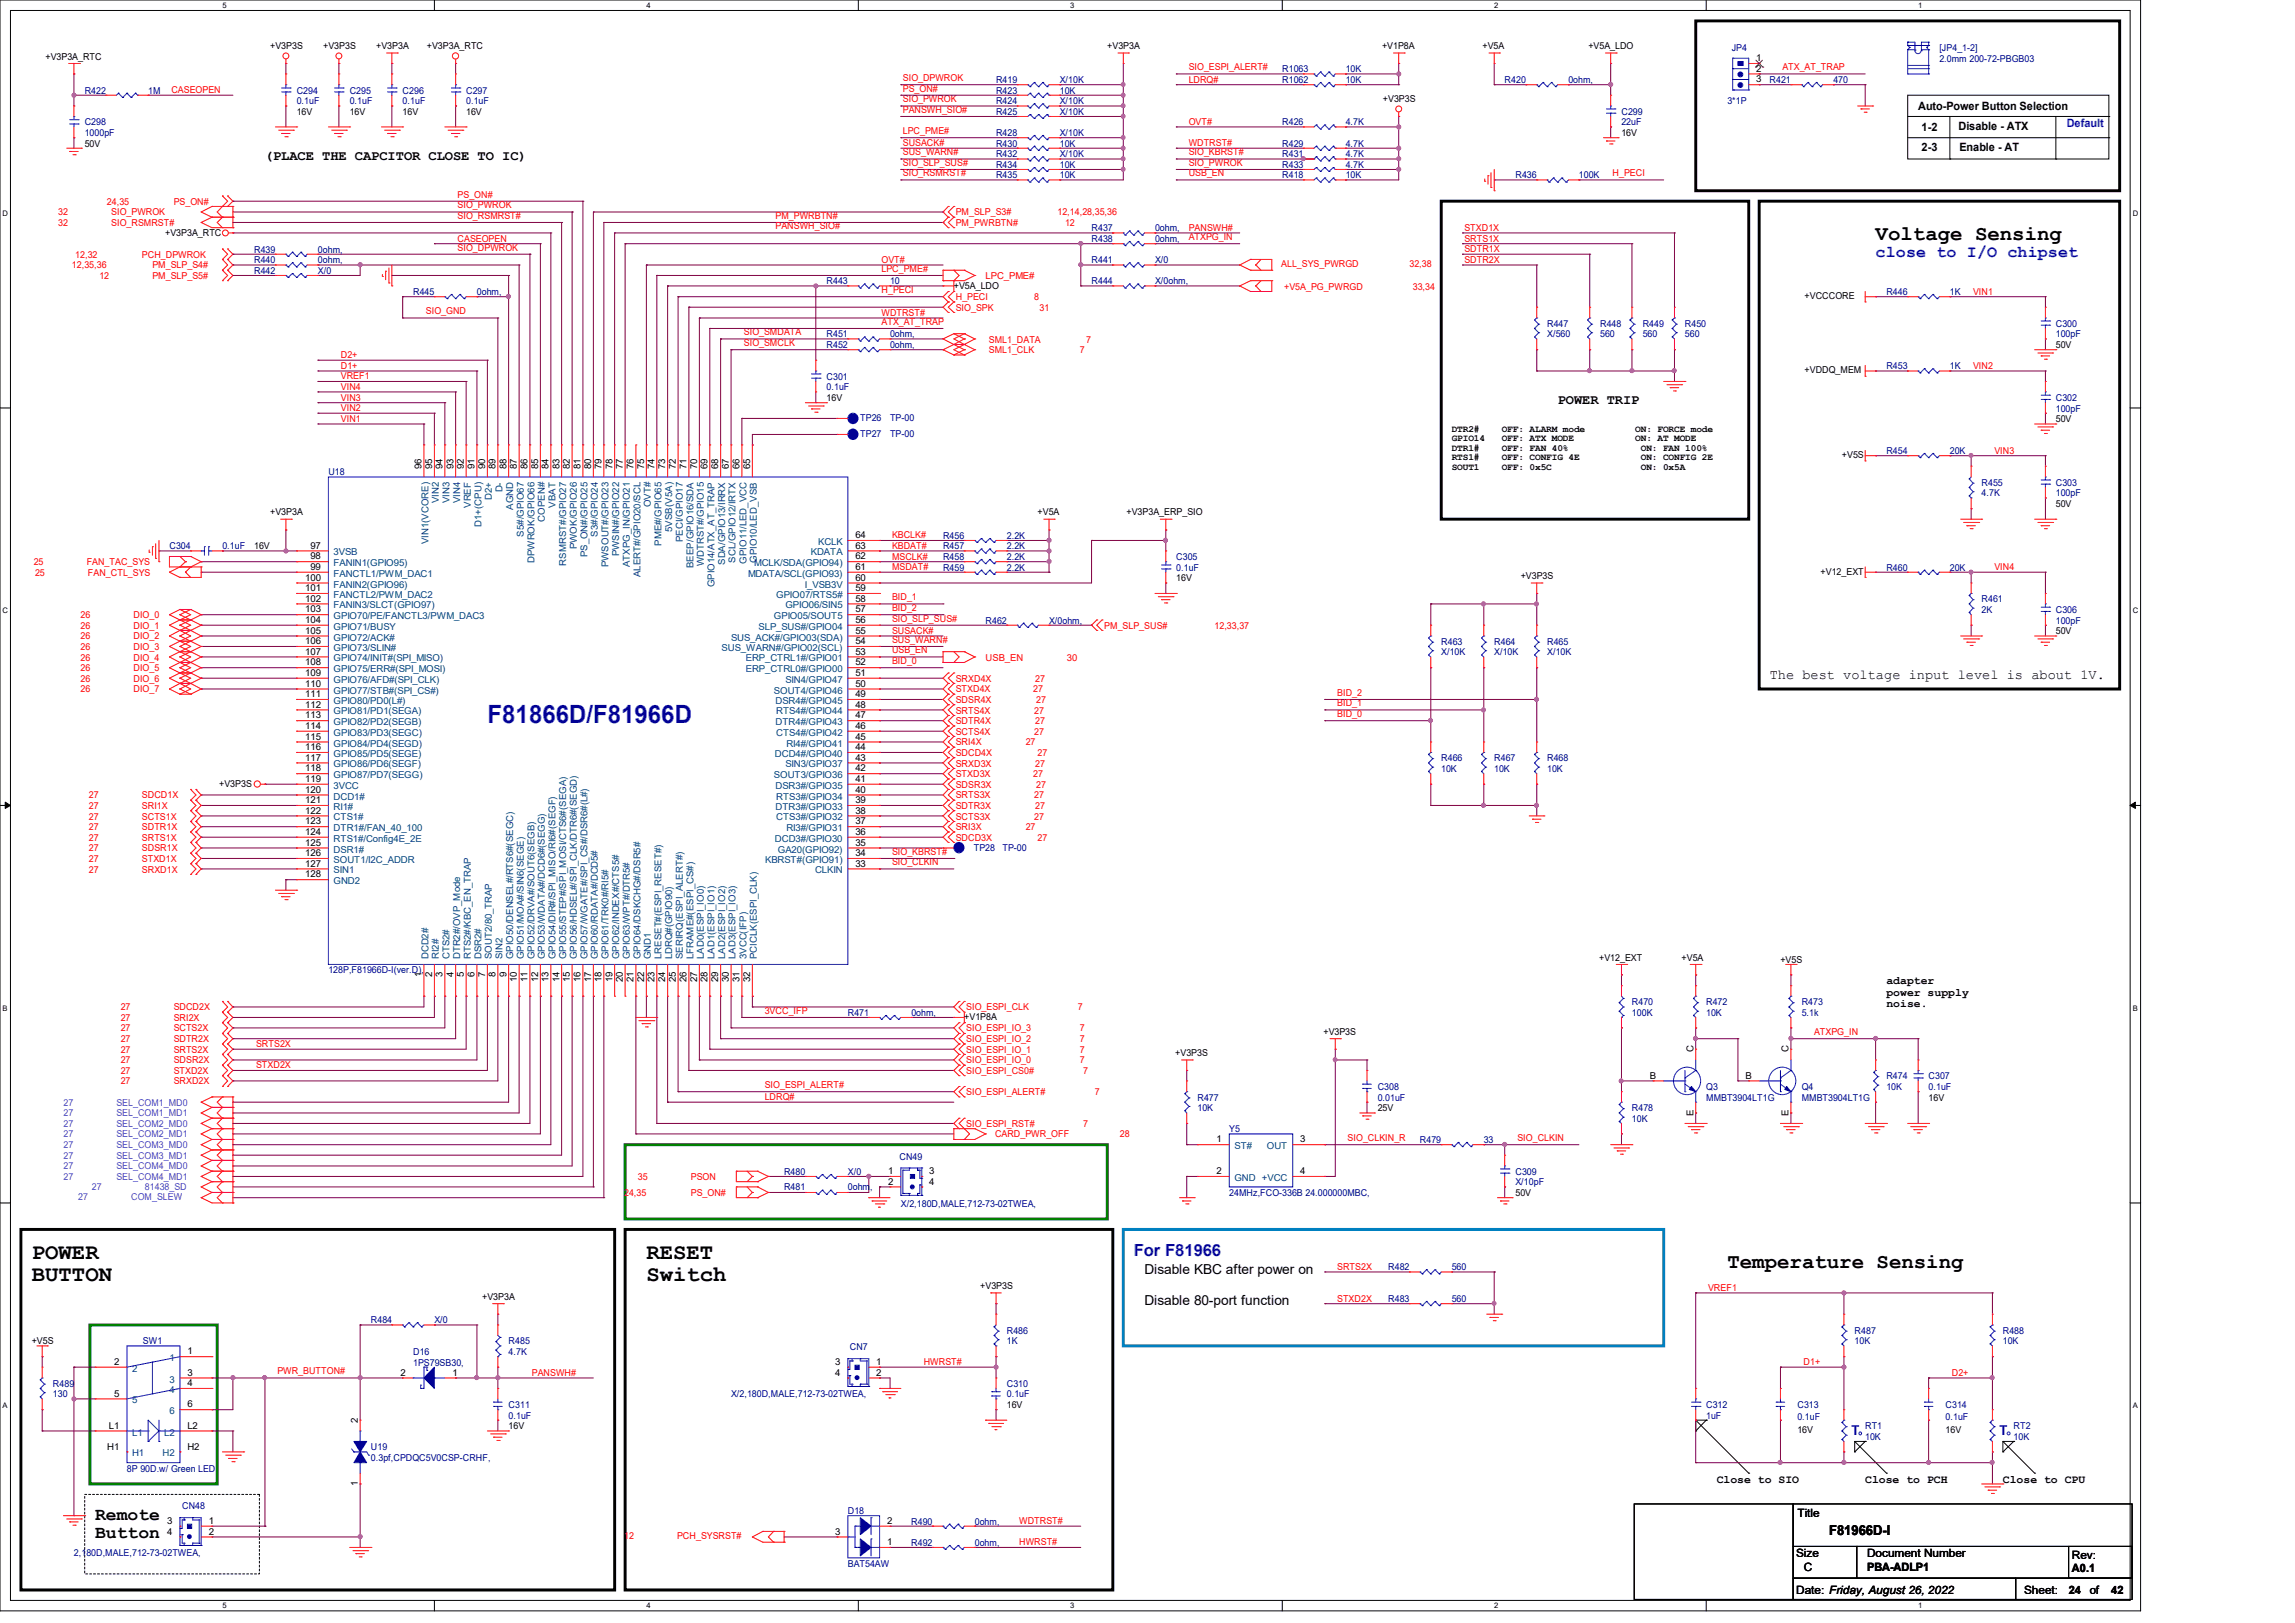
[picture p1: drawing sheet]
<svg xmlns="http://www.w3.org/2000/svg" width="297mm" height="210mm" viewBox="0 0 297 210" stroke-linecap="round" stroke-linejoin="round" font-family="sans-serif">
<defs><g id="words">
<text font-size="3.3" fill="#00f" x="63.1" y="93.5">F81866D/F81966D</text>
<g font-size="2.9">
<text x="4.1" y="162.9">POWER</text>
<text x="4.1" y="165.7">BUTTON</text>
<text x="83.7" y="162.9">RESET</text>
<text x="83.7" y="165.7">Switch</text>
</g>
<g font-size="2.7">
<text x="242.7" y="31.1">Voltage Sensing</text>
<text x="223.6" y="164.1">Temperature Sensing</text>
</g>
<g font-size="2.3">
<text x="12.3" y="196.6">Remote</text>
<text x="12.3" y="199">Button</text>
</g>
<g font-size="2.2" fill="#00f">
<text x="242.7" y="33.3">close to I/O chipset</text>
<text x="146.7" y="162.5">For F81966</text>
</g>
<g font-size="1.8">
<text x="34.3" y="20.7">(PLACE THE CAPCITOR CLOSE TO IC)</text>
<text x="201.6" y="52.2">POWER TRIP</text>
<text x="229" y="87.8">The best voltage input level is about 1V.</text>
<text x="148.1" y="164.8">Disable KBC after power on</text>
<text x="148.1" y="168.9">Disable 80-port function</text>
<text x="236.7" y="198.6">F81966D-I</text>
</g>
<g font-size="1.8" fill="#00f">
<text x="239.6" y="185.7">T</text>
<text x="258.8" y="185.7">T</text>
</g>
<g font-size="1.5">
<text x="248.2" y="14.2">Auto-Power Button Selection</text>
<text x="248.7" y="17">1-2</text>
<text x="253.5" y="16.8">Disable - ATX</text>
<text x="248.7" y="19.6">2-3</text>
<text x="253.6" y="19.6">Enable - AT</text>
<text x="244.1" y="127.4">adapter</text>
<text x="244.1" y="128.9">power supply</text>
<text x="244.1" y="130.3">noise.</text>
<text x="222.2" y="191.9">Close to SIO</text>
<text x="241.4" y="191.9">Close to PCH</text>
<text x="259.2" y="191.9">Close to CPU</text>
<text x="232.6" y="196.3">Title</text>
<text x="232.5" y="201.5">Size</text>
<text x="233.4" y="203.2">C</text>
<text x="241.6" y="201.5">Document Number</text>
<text x="241.6" y="203.2">PBA-ADLP1</text>
<text x="268.1" y="201.7">Rev:</text>
<text x="268.1" y="203.4">A0.1</text>
<text x="232.5" y="206.3">Date: Friday, August 26, 2022</text>
<text x="262" y="206.3">Sheet:</text>
<text x="267.7" y="206.3">24</text>
<text x="270.5" y="206.2">of</text>
<text x="273.2" y="206.3">42</text>
</g>
<text font-size="1.5" fill="#00f" x="267.5" y="16.4">Default</text>
<g font-size="1.2">
<text x="5.9" y="7.7">+V3P3A_RTC</text>
<text x="35" y="6.3">+V3P3S</text>
<text x="41.8" y="6.3">+V3P3S</text>
<text x="48.7" y="6.3">+V3P3A</text>
<text x="55.2" y="6.3">+V3P3A_RTC</text>
<text x="143.3" y="6.3">+V3P3A</text>
<text x="178.9" y="6.3">+V1P8A</text>
<text x="191.9" y="6.3">+V5A</text>
<text x="205.6" y="6.3">+V5A_LDO</text>
<text x="227.3" y="7.9">1</text>
<text x="227.3" y="9.3">2</text>
<text x="227.3" y="10.7">3</text>
<text x="38.4" y="14.9">16V</text>
<text x="45.3" y="14.9">16V</text>
<text x="52.1" y="14.9">16V</text>
<text x="60.3" y="14.9">16V</text>
<text x="179" y="13.2">+V3P3S</text>
<text x="209.8" y="17.6">16V</text>
<text x="11" y="19">50V</text>
<text x="21.4" y="30.5">+V3P3A_RTC</text>
<text x="123.4" y="37.3">+V5A_LDO</text>
<text x="233.5" y="38.7">+VCCCORE</text>
<text x="266.1" y="45">50V</text>
<text x="107" y="51.9">16V</text>
<text x="233.5" y="48.3">+VDDQ_MEM</text>
<text x="187.9" y="55.9">DTR2#</text>
<text x="187.9" y="57.1">GPIO14</text>
<text x="187.9" y="58.3">DTR1#</text>
<text x="187.9" y="59.6">RTS1#</text>
<text x="194.4" y="55.9">OFF: ALARM mode</text>
<text x="194.4" y="57.1">OFF: ATX MODE</text>
<text x="194.4" y="58.3">OFF: FAN 40%</text>
<text x="194.4" y="59.6">OFF: CONFIG 4E</text>
<text x="211.6" y="55.9">ON: FORCE mode</text>
<text x="211.6" y="57.1">ON: AT MODE</text>
<text x="212.3" y="58.3">ON: FAN 100%</text>
<text x="212.3" y="59.6">ON: CONFIG 2E</text>
<text x="238.4" y="59.3">+V5S</text>
<text x="266.1" y="54.6">50V</text>
<text x="54.6" y="60.7" transform="rotate(-90 54.6 60.7)">96</text>
<text x="55.9" y="60.7" transform="rotate(-90 55.9 60.7)">95</text>
<text x="57.3" y="60.7" transform="rotate(-90 57.3 60.7)">94</text>
<text x="58.7" y="60.7" transform="rotate(-90 58.7 60.7)">93</text>
<text x="60" y="60.7" transform="rotate(-90 60 60.7)">92</text>
<text x="61.4" y="60.7" transform="rotate(-90 61.4 60.7)">91</text>
<text x="62.8" y="60.7" transform="rotate(-90 62.8 60.7)">90</text>
<text x="64.1" y="60.7" transform="rotate(-90 64.1 60.7)">89</text>
<text x="65.5" y="60.7" transform="rotate(-90 65.5 60.7)">88</text>
<text x="66.9" y="60.7" transform="rotate(-90 66.9 60.7)">87</text>
<text x="68.3" y="60.7" transform="rotate(-90 68.3 60.7)">86</text>
<text x="69.6" y="60.7" transform="rotate(-90 69.6 60.7)">85</text>
<text x="71" y="60.7" transform="rotate(-90 71 60.7)">84</text>
<text x="72.4" y="60.7" transform="rotate(-90 72.4 60.7)">83</text>
<text x="73.7" y="60.7" transform="rotate(-90 73.7 60.7)">82</text>
<text x="75.1" y="60.7" transform="rotate(-90 75.1 60.7)">81</text>
<text x="76.5" y="60.7" transform="rotate(-90 76.5 60.7)">80</text>
<text x="77.9" y="60.7" transform="rotate(-90 77.9 60.7)">79</text>
<text x="79.2" y="60.7" transform="rotate(-90 79.2 60.7)">78</text>
<text x="80.6" y="60.7" transform="rotate(-90 80.6 60.7)">77</text>
<text x="82" y="60.7" transform="rotate(-90 82 60.7)">76</text>
<text x="83.4" y="60.7" transform="rotate(-90 83.4 60.7)">75</text>
<text x="84.7" y="60.7" transform="rotate(-90 84.7 60.7)">74</text>
<text x="86.1" y="60.7" transform="rotate(-90 86.1 60.7)">73</text>
<text x="87.5" y="60.7" transform="rotate(-90 87.5 60.7)">72</text>
<text x="88.9" y="60.7" transform="rotate(-90 88.9 60.7)">71</text>
<text x="90.2" y="60.7" transform="rotate(-90 90.2 60.7)">70</text>
<text x="91.6" y="60.7" transform="rotate(-90 91.6 60.7)">69</text>
<text x="93" y="60.7" transform="rotate(-90 93 60.7)">68</text>
<text x="94.3" y="60.7" transform="rotate(-90 94.3 60.7)">67</text>
<text x="95.7" y="60.7" transform="rotate(-90 95.7 60.7)">66</text>
<text x="97.1" y="60.7" transform="rotate(-90 97.1 60.7)">65</text>
<text x="187.9" y="60.8">SOUT1</text>
<text x="194.4" y="60.8">OFF: 0x5C</text>
<text x="212.3" y="60.8">ON: 0x5A</text>
<text x="266.1" y="65.6">50V</text>
<text x="32.9" y="71.1">16V</text>
<text x="35" y="66.7">+V3P3A</text>
<text x="40.2" y="71">97</text>
<text x="110.7" y="71">63</text>
<text x="110.7" y="69.6">64</text>
<text x="134.3" y="66.7">+V5A</text>
<text x="145.8" y="66.7">+V3P3A_ERP_SIO</text>
<text x="39.5" y="75.1">100</text>
<text x="39.5" y="76.5">101</text>
<text x="39.5" y="77.9">102</text>
<text x="40.2" y="72.4">98</text>
<text x="40.2" y="73.7">99</text>
<text x="110.7" y="77.9">58</text>
<text x="110.7" y="76.5">59</text>
<text x="110.7" y="75.1">60</text>
<text x="110.7" y="73.7">61</text>
<text x="110.7" y="72.4">62</text>
<text x="152.2" y="75.2">16V</text>
<text x="196.8" y="74.9">+V3P3S</text>
<text x="235.6" y="74.4">+V12_EXT</text>
<text x="39.5" y="79.2">103</text>
<text x="39.5" y="80.6">104</text>
<text x="39.5" y="82">105</text>
<text x="39.5" y="83.4">106</text>
<text x="110.7" y="83.4">54</text>
<text x="110.7" y="82">55</text>
<text x="110.7" y="80.6">56</text>
<text x="110.7" y="79.2">57</text>
<text x="266.1" y="82">50V</text>
<text x="39.5" y="84.7">107</text>
<text x="39.5" y="86.1">108</text>
<text x="39.5" y="87.5">109</text>
<text x="39.5" y="88.9">110</text>
<text x="110.7" y="88.9">50</text>
<text x="110.7" y="87.5">51</text>
<text x="110.7" y="86.1">52</text>
<text x="110.7" y="84.7">53</text>
<text x="39.5" y="90.2">111</text>
<text x="39.5" y="91.6">112</text>
<text x="39.5" y="93">113</text>
<text x="39.5" y="94.3">114</text>
<text x="39.5" y="95.7">115</text>
<text x="110.7" y="95.7">45</text>
<text x="110.7" y="94.3">46</text>
<text x="110.7" y="93">47</text>
<text x="110.7" y="91.6">48</text>
<text x="110.7" y="90.2">49</text>
<text x="28.4" y="101.8">+V3P3S</text>
<text x="39.5" y="97.1">116</text>
<text x="39.5" y="98.4">117</text>
<text x="39.5" y="99.8">118</text>
<text x="39.5" y="101.2">119</text>
<text x="110.7" y="101.2">41</text>
<text x="110.7" y="99.8">42</text>
<text x="110.7" y="98.4">43</text>
<text x="110.7" y="97.1">44</text>
<text x="39.5" y="102.6">120</text>
<text x="39.5" y="103.9">121</text>
<text x="39.5" y="105.3">122</text>
<text x="39.5" y="106.7">123</text>
<text x="110.7" y="106.7">37</text>
<text x="110.7" y="105.3">38</text>
<text x="110.7" y="103.9">39</text>
<text x="110.7" y="102.6">40</text>
<text x="39.5" y="108">124</text>
<text x="39.5" y="109.4">125</text>
<text x="39.5" y="110.8">126</text>
<text x="39.5" y="112.1">127</text>
<text x="39.5" y="113.5">128</text>
<text x="110.7" y="112.1">33</text>
<text x="110.7" y="110.8">34</text>
<text x="110.7" y="109.4">35</text>
<text x="110.7" y="108">36</text>
<text x="207" y="124.3">+V12_EXT</text>
<text x="217.6" y="124.3">+V5A</text>
<text x="230.4" y="124.6">+V5S</text>
<text x="54.6" y="126.4" transform="rotate(-90 54.6 126.4)">1</text>
<text x="55.9" y="126.4" transform="rotate(-90 55.9 126.4)">2</text>
<text x="57.3" y="126.4" transform="rotate(-90 57.3 126.4)">3</text>
<text x="58.7" y="126.4" transform="rotate(-90 58.7 126.4)">4</text>
<text x="60" y="126.4" transform="rotate(-90 60 126.4)">5</text>
<text x="61.4" y="126.4" transform="rotate(-90 61.4 126.4)">6</text>
<text x="62.8" y="126.4" transform="rotate(-90 62.8 126.4)">7</text>
<text x="64.1" y="126.4" transform="rotate(-90 64.1 126.4)">8</text>
<text x="65.5" y="126.4" transform="rotate(-90 65.5 126.4)">9</text>
<text x="66.9" y="127.1" transform="rotate(-90 66.9 127.1)">10</text>
<text x="68.3" y="127.1" transform="rotate(-90 68.3 127.1)">11</text>
<text x="69.6" y="127.1" transform="rotate(-90 69.6 127.1)">12</text>
<text x="71" y="127.1" transform="rotate(-90 71 127.1)">13</text>
<text x="72.4" y="127.1" transform="rotate(-90 72.4 127.1)">14</text>
<text x="73.7" y="127.1" transform="rotate(-90 73.7 127.1)">15</text>
<text x="75.1" y="127.1" transform="rotate(-90 75.1 127.1)">16</text>
<text x="76.5" y="127.1" transform="rotate(-90 76.5 127.1)">17</text>
<text x="77.9" y="127.1" transform="rotate(-90 77.9 127.1)">18</text>
<text x="79.2" y="127.1" transform="rotate(-90 79.2 127.1)">19</text>
<text x="80.6" y="127.1" transform="rotate(-90 80.6 127.1)">20</text>
<text x="82" y="127.1" transform="rotate(-90 82 127.1)">21</text>
<text x="83.4" y="127.1" transform="rotate(-90 83.4 127.1)">22</text>
<text x="84.7" y="127.1" transform="rotate(-90 84.7 127.1)">23</text>
<text x="86.1" y="127.1" transform="rotate(-90 86.1 127.1)">24</text>
<text x="87.5" y="127.1" transform="rotate(-90 87.5 127.1)">25</text>
<text x="88.9" y="127.1" transform="rotate(-90 88.9 127.1)">26</text>
<text x="90.2" y="127.1" transform="rotate(-90 90.2 127.1)">27</text>
<text x="91.6" y="127.1" transform="rotate(-90 91.6 127.1)">28</text>
<text x="93" y="127.1" transform="rotate(-90 93 127.1)">29</text>
<text x="94.3" y="127.1" transform="rotate(-90 94.3 127.1)">30</text>
<text x="95.7" y="127.1" transform="rotate(-90 95.7 127.1)">31</text>
<text x="97.1" y="127.1" transform="rotate(-90 97.1 127.1)">32</text>
<text x="124.8" y="132">+V1P8A</text>
<text x="152.1" y="136.7">+V3P3S</text>
<text x="171.3" y="133.9">+V3P3S</text>
<text x="219.2" y="136.2" transform="rotate(-90 219.2 136.2)">C</text>
<text x="231.5" y="136.2" transform="rotate(-90 231.5 136.2)">C</text>
<text x="178.3" y="143.8">25V</text>
<text x="213.5" y="139.6">B</text>
<text x="225.9" y="139.6">B</text>
<text x="249.6" y="142.4">16V</text>
<text x="157.4" y="147.8">1</text>
<text x="168.3" y="147.8">3</text>
<text x="219.2" y="144.4" transform="rotate(-90 219.2 144.4)">E</text>
<text x="231.5" y="144.4" transform="rotate(-90 231.5 144.4)">E</text>
<text x="114.9" y="151.9">1</text>
<text x="114.9" y="153.3">2</text>
<text x="120.3" y="151.9">3</text>
<text x="120.3" y="153.3">4</text>
<text x="157.4" y="151.9">2</text>
<text x="168.3" y="151.9">4</text>
<text x="196.1" y="154.7">50V</text>
<text x="126.9" y="166.8">+V3P3S</text>
<text x="4.1" y="173.9">+V5S</text>
<text x="62.4" y="168.2">+V3P3A</text>
<text x="14.8" y="176.6">2</text>
<text x="24.3" y="178">3</text>
<text x="24.3" y="175.3">1</text>
<text x="24.3" y="179.4">4</text>
<text x="51.8" y="178">2</text>
<text x="58.5" y="178">1</text>
<text x="108.1" y="176.6">3</text>
<text x="108.1" y="178">4</text>
<text x="113.4" y="176.6">1</text>
<text x="113.4" y="178">2</text>
<text x="14.1" y="184.9">L1</text>
<text x="14.8" y="180.7">5</text>
<text x="24.3" y="184.9">L2</text>
<text x="24.3" y="182.1">6</text>
<text x="46.3" y="184.2" transform="rotate(-90 46.3 184.2)">2</text>
<text x="65.8" y="184.9">16V</text>
<text x="130.3" y="182.2">16V</text>
<text x="232.6" y="185.5">16V</text>
<text x="251.8" y="185.5">16V</text>
<text x="13.9" y="187.6">H1</text>
<text x="24.3" y="187.6">H2</text>
<text x="21.6" y="197.2">3</text>
<text x="27" y="197.2">1</text>
<text x="46.3" y="192.3" transform="rotate(-90 46.3 192.3)">1</text>
<text x="114.8" y="197.2">2</text>
<text x="21.6" y="198.6">4</text>
<text x="27" y="198.6">2</text>
<text x="108.1" y="198.6">3</text>
<text x="114.8" y="199.9">1</text>
</g>
<g font-size="1.2" fill="#f00">
<text x="116.8" y="10.5">SIO_DPWROK</text>
<text x="116.8" y="11.9">PS_ON#</text>
<text x="153.8" y="9.1">SIO_ESPI_ALERT#</text>
<text x="153.8" y="10.7">LDRQ#</text>
<text x="230.7" y="9.1">ATX_AT_TRAP</text>
<text x="22.2" y="12.1">CASEOPEN</text>
<text x="116.8" y="13.3">SIO_PWROK</text>
<text x="116.8" y="17.4">LPC_PME#</text>
<text x="116.8" y="14.6">PANSWH_SIO#</text>
<text x="153.8" y="16.2">OVT#</text>
<text x="116.8" y="18.9">SUSACK#</text>
<text x="116.8" y="20.1">SUS_WARN#</text>
<text x="116.8" y="21.5">SIO_SLP_SUS#</text>
<text x="116.8" y="22.8">SIO_RSMRST#</text>
<text x="153.8" y="18.9">WDTRST#</text>
<text x="153.8" y="21.5">SIO_PWROK</text>
<text x="153.8" y="22.8">USB_EN</text>
<text x="153.8" y="20.1">SIO_KBRST#</text>
<text x="208.7" y="22.8">H_PECI</text>
<text x="7.5" y="29.3">32</text>
<text x="7.5" y="27.9">32</text>
<text x="13.8" y="26.5">24,35</text>
<text x="14.4" y="29.3">SIO_RSMRST#</text>
<text x="14.4" y="27.9">SIO_PWROK</text>
<text x="22.5" y="26.5">PS_ON#</text>
<text x="59.2" y="25.6">PS_ON#</text>
<text x="59.2" y="27">SIO_PWROK</text>
<text x="59.2" y="28.3">SIO_RSMRST#</text>
<text x="100.4" y="28.3">PM_PWRBTN#</text>
<text x="100.4" y="29.7">PANSWH_SIO#</text>
<text x="123.7" y="29.3">PM_PWRBTN#</text>
<text x="123.7" y="27.9">PM_SLP_S3#</text>
<text x="136.9" y="27.9">12,14,28,35,36</text>
<text x="137.8" y="29.3">12</text>
<text x="153.8" y="29.9">PANSWH#</text>
<text x="189.5" y="29.9">STXD1X</text>
<text x="9.3" y="34.7">12,35,36</text>
<text x="9.7" y="33.4">12,32</text>
<text x="18.4" y="33.4">PCH_DPWROK</text>
<text x="19.7" y="34.7">PM_SLP_S4#</text>
<text x="59.2" y="31.3">CASEOPEN</text>
<text x="59.2" y="32.4">SIO_DPWROK</text>
<text x="114.1" y="34">OVT#</text>
<text x="114.1" y="35.2">LPC_PME#</text>
<text x="153.8" y="31.1">ATXPG_IN</text>
<text x="165.8" y="34.6">ALL_SYS_PWRGD</text>
<text x="182.4" y="34.6">32,38</text>
<text x="189.5" y="31.3">SRTS1X</text>
<text x="189.5" y="32.6">SDTR1X</text>
<text x="189.5" y="34">SDTR2X</text>
<text x="12.9" y="36.1">12</text>
<text x="19.7" y="36.1">PM_SLP_S5#</text>
<text x="55.1" y="40.7">SIO_GND</text>
<text x="114.1" y="37.9">H_PECI</text>
<text x="114.1" y="40.9">WDTRST#</text>
<text x="123.7" y="38.9">H_PECI</text>
<text x="123.7" y="40.2">SIO_SPK</text>
<text x="127.6" y="36.1">LPC_PME#</text>
<text x="133.9" y="38.9">8</text>
<text x="134.5" y="40.2">31</text>
<text x="166.2" y="37.5">+V5A_PG_PWRGD</text>
<text x="182.8" y="37.5">33,34</text>
<text x="255.3" y="38.1">VIN1</text>
<text x="44.1" y="47.8">D1+</text>
<text x="44.1" y="46.4">D2+</text>
<text x="96.3" y="43.4">SIO_SMDATA</text>
<text x="96.3" y="44.8">SIO_SMCLK</text>
<text x="114.1" y="42">ATX_AT_TRAP</text>
<text x="128" y="44.3">SML1_DATA</text>
<text x="128" y="45.7">SML1_CLK</text>
<text x="139.7" y="45.7">7</text>
<text x="140.6" y="44.3">7</text>
<text x="255.3" y="47.8">VIN2</text>
<text x="44.1" y="53.2">VIN2</text>
<text x="44.1" y="49.1">VREF1</text>
<text x="44.1" y="50.5">VIN4</text>
<text x="44.1" y="51.9">VIN3</text>
<text x="44.1" y="54.6">VIN1</text>
<text x="258.1" y="58.7">VIN3</text>
<text x="115.4" y="69.7">KBCLK#</text>
<text x="115.4" y="71">KBDAT#</text>
<text x="4.4" y="73.2">25</text>
<text x="4.5" y="74.5">25</text>
<text x="11.2" y="73.2">FAN_TAC_SYS</text>
<text x="11.4" y="74.5">FAN_CTL_SYS</text>
<text x="115.4" y="73.8">MSDAT#</text>
<text x="115.4" y="72.4">MSCLK#</text>
<text x="115.4" y="77.7">BID_1</text>
<text x="258.1" y="73.8">VIN4</text>
<text x="10.4" y="80">26</text>
<text x="10.4" y="81.4">26</text>
<text x="10.4" y="82.7">26</text>
<text x="17.3" y="80">DIO_0</text>
<text x="17.3" y="81.4">DIO_1</text>
<text x="17.3" y="82.7">DIO_2</text>
<text x="115.4" y="82">SUSACK#</text>
<text x="115.4" y="83.2">SUS_WARN#</text>
<text x="115.4" y="80.4">SIO_SLP_SUS#</text>
<text x="115.4" y="79.1">BID_2</text>
<text x="142.9" y="81.4">PM_SLP_SUS#</text>
<text x="157.2" y="81.4">12,33,37</text>
<text x="10.4" y="84.1">26</text>
<text x="10.4" y="85.5">26</text>
<text x="10.4" y="86.9">26</text>
<text x="10.4" y="88.2">26</text>
<text x="10.4" y="89.6">26</text>
<text x="17.3" y="84.1">DIO_3</text>
<text x="17.3" y="85.5">DIO_4</text>
<text x="17.3" y="86.9">DIO_5</text>
<text x="17.3" y="88.2">DIO_6</text>
<text x="17.3" y="89.6">DIO_7</text>
<text x="115.4" y="84.5">USB_EN</text>
<text x="115.4" y="85.9">BID_0</text>
<text x="123.7" y="89.6">STXD4X</text>
<text x="123.7" y="88.2">SRXD4X</text>
<text x="127.6" y="85.5">USB_EN</text>
<text x="133.7" y="89.6">27</text>
<text x="134" y="88.2">27</text>
<text x="138.1" y="85.5">30</text>
<text x="123.7" y="91">SDSR4X</text>
<text x="123.7" y="95.1">SCTS4X</text>
<text x="123.7" y="93.7">SDTR4X</text>
<text x="123.7" y="92.3">SRTS4X</text>
<text x="133.9" y="95.1">27</text>
<text x="133.9" y="92.3">27</text>
<text x="134" y="93.7">27</text>
<text x="134.1" y="91">27</text>
<text x="173.1" y="90">BID_2</text>
<text x="173.1" y="91.4">BID_1</text>
<text x="173.1" y="92.8">BID_0</text>
<text x="123.7" y="96.4">SRI4X</text>
<text x="123.7" y="101.9">SDSR3X</text>
<text x="123.7" y="100.6">STXD3X</text>
<text x="123.7" y="99.2">SRXD3X</text>
<text x="123.7" y="97.8">SDCD4X</text>
<text x="132.8" y="96.4">27</text>
<text x="133.7" y="100.6">27</text>
<text x="134" y="99.2">27</text>
<text x="134.1" y="101.9">27</text>
<text x="134.3" y="97.8">27</text>
<text x="11.5" y="106">27</text>
<text x="11.5" y="104.7">27</text>
<text x="11.5" y="103.3">27</text>
<text x="11.5" y="107.4">27</text>
<text x="18.4" y="106">SCTS1X</text>
<text x="18.4" y="104.7">SRI1X</text>
<text x="18.4" y="103.3">SDCD1X</text>
<text x="18.4" y="107.4">SDTR1X</text>
<text x="123.7" y="107.4">SRI3X</text>
<text x="123.7" y="106">SCTS3X</text>
<text x="123.7" y="104.7">SDTR3X</text>
<text x="123.7" y="103.3">SRTS3X</text>
<text x="132.8" y="107.4">27</text>
<text x="133.9" y="106">27</text>
<text x="133.9" y="103.3">27</text>
<text x="134" y="104.7">27</text>
<text x="11.5" y="111.5">27</text>
<text x="11.5" y="110.2">27</text>
<text x="11.5" y="108.8">27</text>
<text x="11.5" y="112.9">27</text>
<text x="18.4" y="111.5">STXD1X</text>
<text x="18.4" y="110.2">SDSR1X</text>
<text x="18.4" y="108.8">SRTS1X</text>
<text x="18.4" y="112.9">SRXD1X</text>
<text x="115.4" y="112">SIO_CLKIN</text>
<text x="115.4" y="110.6">SIO_KBRST#</text>
<text x="123.7" y="108.8">SDCD3X</text>
<text x="134.3" y="108.8">27</text>
<text x="15.6" y="130.7">27</text>
<text x="22.5" y="130.7">SDCD2X</text>
<text x="99" y="131.2">3VCC_IFP</text>
<text x="125" y="130.7">SIO_ESPI_CLK</text>
<text x="139.5" y="130.7">7</text>
<text x="15.6" y="132.1">27</text>
<text x="15.6" y="137.6">27</text>
<text x="15.6" y="136.2">27</text>
<text x="15.6" y="134.9">27</text>
<text x="15.6" y="133.5">27</text>
<text x="22.5" y="132.1">SRI2X</text>
<text x="22.5" y="137.6">SDSR2X</text>
<text x="22.5" y="136.2">SRTS2X</text>
<text x="22.5" y="134.9">SDTR2X</text>
<text x="22.5" y="133.5">SCTS2X</text>
<text x="33.1" y="135.5">SRTS2X</text>
<text x="125" y="137.6">SIO_ESPI_IO_0</text>
<text x="125" y="136.2">SIO_ESPI_IO_1</text>
<text x="125" y="134.9">SIO_ESPI_IO_2</text>
<text x="125" y="133.5">SIO_ESPI_IO_3</text>
<text x="139.7" y="137.6">7</text>
<text x="139.7" y="136.2">7</text>
<text x="139.7" y="134.9">7</text>
<text x="139.7" y="133.5">7</text>
<text x="234.8" y="133.9">ATXPG_IN</text>
<text x="15.6" y="140.3">27</text>
<text x="15.6" y="139">27</text>
<text x="22.5" y="140.3">SRXD2X</text>
<text x="22.5" y="139">STXD2X</text>
<text x="33.1" y="138.3">STXD2X</text>
<text x="99" y="140.8">SIO_ESPI_ALERT#</text>
<text x="99" y="142.4">LDRQ#</text>
<text x="125" y="139">SIO_ESPI_CS0#</text>
<text x="125" y="141.7">SIO_ESPI_ALERT#</text>
<text x="140.2" y="139">7</text>
<text x="141.7" y="141.7">7</text>
<text x="125" y="145.8">SIO_ESPI_RST#</text>
<text x="128.8" y="147.2">CARD_PWR_OFF</text>
<text x="140.2" y="145.8">7</text>
<text x="144.9" y="147.2">28</text>
<text x="174.4" y="147.7">SIO_CLKIN_R</text>
<text x="196.4" y="147.7">SIO_CLKIN</text>
<text x="80.8" y="154.7">24,35</text>
<text x="82.5" y="152.7">35</text>
<text x="89.4" y="152.7">PSON</text>
<text x="89.4" y="154.7">PS_ON#</text>
<text x="173.1" y="164.3">SRTS2X</text>
<text x="221.1" y="167">VREF1</text>
<text x="173.1" y="168.4">STXD2X</text>
<text x="35.9" y="177.8">PWR_BUTTON#</text>
<text x="68.8" y="178.1">PANSWH#</text>
<text x="119.5" y="176.7">HWRST#</text>
<text x="233.4" y="176.7">D1+</text>
<text x="252.6" y="178.1">D2+</text>
<text x="131.9" y="197.2">WDTRST#</text>
<text x="80.8" y="199.2">12</text>
<text x="87.6" y="199.2">PCH_SYSRST#</text>
<text x="131.9" y="200">HWRST#</text>
</g>
<g font-size="1.2" fill="#000080">
<text x="128.9" y="10.7">R419</text>
<text x="137.2" y="10.7">X/10K</text>
<text x="165.9" y="10.7">R1062</text>
<text x="165.9" y="9.4">R1063</text>
<text x="174.2" y="10.7">10K</text>
<text x="174.2" y="9.4">10K</text>
<text x="194.7" y="10.7">R420</text>
<text x="203" y="10.7">0ohm,</text>
<text x="224.1" y="6.6">JP4</text>
<text x="229" y="10.7">R421</text>
<text x="237.3" y="10.7">470</text>
<text x="251" y="6.6">[JP4_1-2]</text>
<text x="251" y="8">2.0mm 200-72-PBGB03</text>
<text x="11" y="12.1">R422</text>
<text x="11" y="16.2">C298</text>
<text x="11" y="17.6">1000pF</text>
<text x="19.2" y="12.1">1M</text>
<text x="38.4" y="12.1">C294</text>
<text x="38.4" y="13.5">0.1uF</text>
<text x="45.3" y="12.1">C295</text>
<text x="45.3" y="13.5">0.1uF</text>
<text x="52.1" y="12.1">C296</text>
<text x="52.1" y="13.5">0.1uF</text>
<text x="60.3" y="12.1">C297</text>
<text x="60.3" y="13.5">0.1uF</text>
<text x="128.9" y="17.6">R428</text>
<text x="128.9" y="12.1">R423</text>
<text x="128.9" y="13.5">R424</text>
<text x="128.9" y="14.9">R425</text>
<text x="137.2" y="17.6">X/10K</text>
<text x="137.2" y="12.1">10K</text>
<text x="137.2" y="13.5">X/10K</text>
<text x="137.2" y="14.9">X/10K</text>
<text x="165.9" y="16.2">R426</text>
<text x="174.2" y="16.2">4.7K</text>
<text x="209.8" y="14.9">C299</text>
<text x="209.8" y="16.2">22uF</text>
<text x="223.6" y="13.5">3*1P</text>
<text x="128.9" y="21.7">R434</text>
<text x="128.9" y="20.3">R432</text>
<text x="128.9" y="19">R430</text>
<text x="128.9" y="23.1">R435</text>
<text x="137.2" y="21.7">10K</text>
<text x="137.2" y="20.3">X/10K</text>
<text x="137.2" y="19">10K</text>
<text x="137.2" y="23.1">10K</text>
<text x="165.9" y="20.3">R431</text>
<text x="165.9" y="23.1">R418</text>
<text x="165.9" y="21.7">R433</text>
<text x="165.9" y="19">R429</text>
<text x="174.2" y="20.3">4.7K</text>
<text x="174.2" y="23.1">10K</text>
<text x="174.2" y="21.7">4.7K</text>
<text x="174.2" y="19">4.7K</text>
<text x="196.1" y="23.1">R436</text>
<text x="204.3" y="23.1">100K</text>
<text x="141.3" y="29.9">R437</text>
<text x="149.5" y="29.9">0ohm,</text>
<text x="32.9" y="32.7">R439</text>
<text x="32.9" y="34">R440</text>
<text x="32.9" y="35.4">R442</text>
<text x="41.1" y="32.7">0ohm,</text>
<text x="41.1" y="34">0ohm,</text>
<text x="41.1" y="35.4">X/0</text>
<text x="141.3" y="34">R441</text>
<text x="141.3" y="31.3">R438</text>
<text x="149.5" y="34">X/0</text>
<text x="149.5" y="31.3">0ohm,</text>
<text x="53.5" y="38.1">R445</text>
<text x="61.7" y="38.1">0ohm,</text>
<text x="107" y="36.8">R443</text>
<text x="115.2" y="36.8">10</text>
<text x="141.3" y="36.8">R444</text>
<text x="149.5" y="36.8">X/0ohm,</text>
<text x="244.1" y="38.1">R446</text>
<text x="252.3" y="38.1">1K</text>
<text x="107" y="43.6">R451</text>
<text x="107" y="45">R452</text>
<text x="115.2" y="43.6">0ohm,</text>
<text x="115.2" y="45">0ohm,</text>
<text x="200.2" y="42.3">R447</text>
<text x="200.2" y="43.6">X/560</text>
<text x="207.1" y="42.3">R448</text>
<text x="207.1" y="43.6">560</text>
<text x="212.6" y="42.3">R449</text>
<text x="212.6" y="43.6">560</text>
<text x="218.1" y="42.3">R450</text>
<text x="218.1" y="43.6">560</text>
<text x="244.1" y="47.8">R453</text>
<text x="252.3" y="47.8">1K</text>
<text x="266.1" y="42.3">C300</text>
<text x="266.1" y="43.6">100pF</text>
<text x="107" y="49.1">C301</text>
<text x="107" y="50.5">0.1uF</text>
<text x="266.1" y="51.9">C302</text>
<text x="266.1" y="53.3">100pF</text>
<text x="111.3" y="54.5">TP26</text>
<text x="111.3" y="56.6">TP27</text>
<text x="115.2" y="54.5">TP-00</text>
<text x="115.2" y="56.6">TP-00</text>
<text x="244.1" y="58.7">R454</text>
<text x="252.3" y="58.7">20K</text>
<text x="42.5" y="61.5">U18</text>
<text x="256.4" y="62.9">R455</text>
<text x="256.4" y="64.2">4.7K</text>
<text x="266.1" y="62.9">C303</text>
<text x="266.1" y="64.2">100pF</text>
<text x="21.9" y="71.1">C304</text>
<text x="28.8" y="71.1">0.1uF</text>
<text x="122" y="71.1">R457</text>
<text x="122" y="69.7">R456</text>
<text x="130.3" y="71.1">2.2K</text>
<text x="130.3" y="69.7">2.2K</text>
<text x="122" y="72.4">R458</text>
<text x="122" y="73.8">R459</text>
<text x="130.3" y="72.4">2.2K</text>
<text x="130.3" y="73.8">2.2K</text>
<text x="152.2" y="72.4">C305</text>
<text x="152.2" y="73.8">0.1uF</text>
<text x="244.1" y="73.8">R460</text>
<text x="252.3" y="73.8">20K</text>
<text x="256.4" y="77.9">R461</text>
<text x="127.5" y="80.7">R462</text>
<text x="135.8" y="80.7">X/0ohm,</text>
<text x="186.5" y="83.4">R463</text>
<text x="193.4" y="83.4">R464</text>
<text x="200.2" y="83.4">R465</text>
<text x="256.4" y="79.3">2K</text>
<text x="266.1" y="79.3">C306</text>
<text x="266.1" y="80.7">100pF</text>
<text x="186.5" y="84.8">X/10K</text>
<text x="193.4" y="84.8">X/10K</text>
<text x="200.2" y="84.8">X/10K</text>
<text x="186.5" y="98.5">R466</text>
<text x="186.5" y="99.9">10K</text>
<text x="193.4" y="98.5">R467</text>
<text x="193.4" y="99.9">10K</text>
<text x="200.2" y="98.5">R468</text>
<text x="200.2" y="99.9">10K</text>
<text x="126" y="110.2">TP28</text>
<text x="129.8" y="110.2">TP-00</text>
<text x="42.5" y="125.9">128P,F81966D-I(ver.D),</text>
<text x="109.7" y="131.4">R471</text>
<text x="117.9" y="131.4">0ohm,</text>
<text x="211.2" y="130">R470</text>
<text x="211.2" y="131.4">100K</text>
<text x="220.8" y="130">R472</text>
<text x="220.8" y="131.4">10K</text>
<text x="233.2" y="130">R473</text>
<text x="233.2" y="131.4">5.1k</text>
<text x="155" y="142.4">R477</text>
<text x="155" y="143.8">10K</text>
<text x="178.3" y="141">C308</text>
<text x="178.3" y="142.4">0.01uF</text>
<text x="211.2" y="143.8">R478</text>
<text x="220.8" y="141">Q3</text>
<text x="220.8" y="142.4">MMBT3904LT1G</text>
<text x="233.2" y="141">Q4</text>
<text x="233.2" y="142.4">MMBT3904LT1G</text>
<text x="244.1" y="139.7">R474</text>
<text x="244.1" y="141">10K</text>
<text x="249.6" y="139.7">C307</text>
<text x="249.6" y="141">0.1uF</text>
<text x="159.1" y="146.5">Y5</text>
<text x="183.8" y="147.9">R479</text>
<text x="192" y="147.9">33</text>
<text x="211.2" y="145.2">10K</text>
<text x="101.5" y="152">R480</text>
<text x="101.5" y="154">R481</text>
<text x="109.7" y="152">X/0</text>
<text x="109.7" y="154">0ohm,</text>
<text x="116.4" y="150.1">CN49</text>
<text x="159.1" y="154.7">24MHz,FCO-336B 24.000000MBC,</text>
<text x="196.1" y="152">C309</text>
<text x="196.1" y="153.4">X/10pF</text>
<text x="116.6" y="156.1">X/2,180D,MALE,712-73-02TWEA,</text>
<text x="179.7" y="164.3">R482</text>
<text x="187.9" y="164.3">560</text>
<text x="18.5" y="173.9">SW1</text>
<text x="48" y="171.2">R484</text>
<text x="56.2" y="171.2">X/0</text>
<text x="65.8" y="173.9">R485</text>
<text x="130.3" y="172.6">R486</text>
<text x="130.3" y="173.9">1K</text>
<text x="179.7" y="168.4">R483</text>
<text x="187.9" y="168.4">560</text>
<text x="240" y="172.6">R487</text>
<text x="240" y="173.9">10K</text>
<text x="259.2" y="172.6">R488</text>
<text x="259.2" y="173.9">10K</text>
<text x="6.9" y="179.4">R489</text>
<text x="53.5" y="175.3">D16</text>
<text x="53.5" y="176.7">1PS79SB30,</text>
<text x="65.8" y="175.3">4.7K</text>
<text x="110" y="174.7">CN7</text>
<text x="130.3" y="179.4">C310</text>
<text x="6.9" y="180.8">130</text>
<text x="65.8" y="182.2">C311</text>
<text x="65.8" y="183.6">0.1uF</text>
<text x="94.6" y="180.8">X/2,180D,MALE,712-73-02TWEA,</text>
<text x="130.3" y="180.8">0.1uF</text>
<text x="220.8" y="182.2">C312</text>
<text x="220.8" y="183.6">1uF</text>
<text x="232.6" y="182.2">C313</text>
<text x="232.6" y="183.8">0.1uF</text>
<text x="241.4" y="184.9">RT1</text>
<text x="251.8" y="182.2">C314</text>
<text x="251.8" y="183.8">0.1uF</text>
<text x="260.6" y="184.9">RT2</text>
<text x="16.4" y="190.4">8P 90D.w/ Green LED</text>
<text x="48" y="187.7">U19</text>
<text x="48" y="189">0.3pf,CPDQC5V0CSP-CRHF,</text>
<text x="241.4" y="186.3">10K</text>
<text x="260.6" y="186.3">10K</text>
<text x="23.6" y="195.3">CN48</text>
<text x="109.7" y="195.9">D18</text>
<text x="117.9" y="197.3">R490</text>
<text x="126.2" y="197.3">0ohm,</text>
<text x="9.6" y="201.4">2,180D,MALE,712-73-02TWEA,</text>
<text x="109.7" y="202.7">BAT54AW</text>
<text x="117.9" y="200">R492</text>
<text x="126.2" y="200">0ohm,</text>
</g>
<g font-size="1.2" fill="#004080">
<text x="56.8" y="65.1" transform="rotate(-90 56.8 65.1)">VIN2</text>
<text x="58.2" y="65.1" transform="rotate(-90 58.2 65.1)">VIN3</text>
<text x="59.6" y="65.1" transform="rotate(-90 59.6 65.1)">VIN4</text>
<text x="60.9" y="65.7" transform="rotate(-90 60.9 65.7)">VREF</text>
<text x="63.7" y="64.7" transform="rotate(-90 63.7 64.7)">D2+</text>
<text x="65" y="63.7" transform="rotate(-90 65 63.7)">D-</text>
<text x="66.4" y="66" transform="rotate(-90 66.4 66)">AGND</text>
<text x="71.9" y="65.7" transform="rotate(-90 71.9 65.7)">VBAT</text>
<text x="84.2" y="65.7" transform="rotate(-90 84.2 65.7)">OVT#</text>
<text x="43.2" y="71.9">3VSB</text>
<text x="55.5" y="70.4" transform="rotate(-90 55.5 70.4)">VIN1(VCORE)</text>
<text x="62.3" y="68.2" transform="rotate(-90 62.3 68.2)">D1+(CPU)</text>
<text x="67.8" y="69.4" transform="rotate(-90 67.8 69.4)">S5#/GPIO67</text>
<text x="70.5" y="67.5" transform="rotate(-90 70.5 67.5)">COPEN#</text>
<text x="74.6" y="71.1" transform="rotate(-90 74.6 71.1)">PWOK/GPIO26</text>
<text x="77.4" y="69.4" transform="rotate(-90 77.4 69.4)">S3#/GPIO24</text>
<text x="85.6" y="70.7" transform="rotate(-90 85.6 70.7)">PME#/GPIO65</text>
<text x="87" y="68.8" transform="rotate(-90 87 68.8)">5VSB(V5A)</text>
<text x="88.3" y="70.1" transform="rotate(-90 88.3 70.1)">PECI/GPIO17</text>
<text x="104.9" y="71.9">KDATA</text>
<text x="105.9" y="70.5">KCLK</text>
<text x="43.2" y="73.3">FANIN1(GPIO95)</text>
<text x="43.2" y="74.6">FANCTL1/PWM_DAC1</text>
<text x="43.2" y="76">FANIN2(GPIO96)</text>
<text x="43.2" y="77.4">FANCTL2/PWM_DAC2</text>
<text x="69.2" y="72.9" transform="rotate(-90 69.2 72.9)">DPWROK/GPIO66</text>
<text x="73.3" y="73.2" transform="rotate(-90 73.3 73.2)">RSMRST#/GPIO27</text>
<text x="76" y="72.1" transform="rotate(-90 76 72.1)">PS_ON#/GPIO25</text>
<text x="78.7" y="73.4" transform="rotate(-90 78.7 73.4)">PWSOUT#/GPIO23</text>
<text x="80.1" y="72" transform="rotate(-90 80.1 72)">PWSIN#/GPIO22</text>
<text x="81.5" y="73.4" transform="rotate(-90 81.5 73.4)">ATXPG_IN/GPIO21</text>
<text x="82.9" y="74.7" transform="rotate(-90 82.9 74.7)">ALERT#/GPIO20/SCL</text>
<text x="89.7" y="73.5" transform="rotate(-90 89.7 73.5)">BEEP/GPIO16/SDA</text>
<text x="91.1" y="73.2" transform="rotate(-90 91.1 73.2)">WDTRST#/GPIO15</text>
<text x="92.5" y="76" transform="rotate(-90 92.5 76)">GPIO14/ATX_AT_TRAP</text>
<text x="93.9" y="73.1" transform="rotate(-90 93.9 73.1)">SDA/GPIO13/IRRX</text>
<text x="95.2" y="72.8" transform="rotate(-90 95.2 72.8)">SCL/GPIO12/IRTX</text>
<text x="96.6" y="72.9" transform="rotate(-90 96.6 72.9)">GPIO11/LED_VCC</text>
<text x="96.8" y="74.6">MDATA/SCL(GPIO93)</text>
<text x="97.6" y="73.3">MCLK/SDA(GPIO94)</text>
<text x="98" y="72.9" transform="rotate(-90 98 72.9)">GPIO10/LED_VSB</text>
<text x="100.5" y="77.4">GPIO07/RTS5#</text>
<text x="104.2" y="76">I_VSB3V</text>
<text x="43.2" y="78.7">FANIN3/SLCT(GPIO97)</text>
<text x="43.2" y="80.1">GPIO70/PE/FANCTL3/PWM_DAC3</text>
<text x="43.2" y="81.5">GPIO71/BUSY</text>
<text x="43.2" y="82.9">GPIO72/ACK#</text>
<text x="94.6" y="82.9">SUS_ACK#/GPIO03(SDA)</text>
<text x="98.2" y="81.5">SLP_SUS#/GPIO04</text>
<text x="100.2" y="80.1">GPIO05/SOUT5</text>
<text x="101.6" y="78.7">GPIO06/SIN5</text>
<text x="43.2" y="84.2">GPIO73/SLIN#</text>
<text x="43.2" y="85.6">GPIO74/INIT#(SPI_MISO)</text>
<text x="43.2" y="87">GPIO75/ERR#(SPI_MOSI)</text>
<text x="43.2" y="88.3">GPIO76/AFD#(SPI_CLK)</text>
<text x="43.2" y="89.7">GPIO77/STB#(SPI_CS#)</text>
<text x="93.4" y="84.2">SUS_WARN#/GPIO02(SCL)</text>
<text x="96.5" y="87">ERP_CTRL0#/GPIO00</text>
<text x="96.5" y="85.6">ERP_CTRL1#/GPIO01</text>
<text x="100.2" y="89.7">SOUT4/GPIO46</text>
<text x="101.6" y="88.3">SIN4/GPIO47</text>
<text x="43.2" y="91.1">GPIO80/PD0(L#)</text>
<text x="43.2" y="92.5">GPIO81/PD1(SEGA)</text>
<text x="43.2" y="93.9">GPIO82/PD2(SEGB)</text>
<text x="43.2" y="95.2">GPIO83/PD3(SEGC)</text>
<text x="100.4" y="93.9">DTR4#/GPIO43</text>
<text x="100.4" y="91.1">DSR4#/GPIO45</text>
<text x="100.5" y="95.2">CTS4#/GPIO42</text>
<text x="100.5" y="92.5">RTS4#/GPIO44</text>
<text x="43.2" y="96.6">GPIO84/PD4(SEGD)</text>
<text x="43.2" y="98">GPIO85/PD5(SEGE)</text>
<text x="43.2" y="99.3">GPIO86/PD6(SEGF)</text>
<text x="43.2" y="100.7">GPIO87/PD7(SEGG)</text>
<text x="100.2" y="100.7">SOUT3/GPIO36</text>
<text x="100.3" y="98">DCD4#/GPIO40</text>
<text x="101.6" y="99.3">SIN3/GPIO37</text>
<text x="101.8" y="96.6">RI4#/GPIO41</text>
<text x="43.2" y="102.1">3VCC</text>
<text x="43.2" y="103.5">DCD1#</text>
<text x="43.2" y="104.8">RI1#</text>
<text x="43.2" y="106.2">CTS1#</text>
<text x="43.2" y="107.6">DTR1#/FAN_40_100</text>
<text x="100.4" y="104.8">DTR3#/GPIO33</text>
<text x="100.4" y="102.1">DSR3#/GPIO35</text>
<text x="100.5" y="106.2">CTS3#/GPIO32</text>
<text x="100.5" y="103.5">RTS3#/GPIO34</text>
<text x="101.8" y="107.6">RI3#/GPIO31</text>
<text x="43.2" y="108.9">RTS1#/Config4E_2E</text>
<text x="43.2" y="110.3">DSR1#</text>
<text x="43.2" y="111.7">SOUT1/I2C_ADDR</text>
<text x="43.2" y="113">SIN1</text>
<text x="99" y="111.7">KBRST#(GPIO91)</text>
<text x="100.3" y="108.9">DCD3#/GPIO30</text>
<text x="100.7" y="110.3">GA20(GPIO92)</text>
<text x="105.5" y="113">CLKIN</text>
<text x="43.2" y="114.4">GND2</text>
<text x="55.5" y="124.1" transform="rotate(-90 55.5 124.1)">DCD2#</text>
<text x="56.8" y="124.1" transform="rotate(-90 56.8 124.1)">RI2#</text>
<text x="58.2" y="124.1" transform="rotate(-90 58.2 124.1)">CTS2#</text>
<text x="59.6" y="124.1" transform="rotate(-90 59.6 124.1)">DTR2#/OVP_Mode</text>
<text x="60.9" y="124.1" transform="rotate(-90 60.9 124.1)">RTS2#/KBC_EN_TRAP</text>
<text x="62.3" y="124.1" transform="rotate(-90 62.3 124.1)">DSR2#</text>
<text x="63.7" y="124.1" transform="rotate(-90 63.7 124.1)">SOUT2/80_TRAP</text>
<text x="65" y="124.1" transform="rotate(-90 65 124.1)">SIN2</text>
<text x="66.4" y="124.1" transform="rotate(-90 66.4 124.1)">GPIO50/DENSEL#/RTS6#(SEGC)</text>
<text x="67.8" y="124.1" transform="rotate(-90 67.8 124.1)">GPIO51/MOA#/SIN6(SEGE)</text>
<text x="69.2" y="124.1" transform="rotate(-90 69.2 124.1)">GPIO52/DRVA#/SOUT6(SEGB)</text>
<text x="70.5" y="124.1" transform="rotate(-90 70.5 124.1)">GPIO53/WDATA#/DCD6#(SEGG)</text>
<text x="71.9" y="124.1" transform="rotate(-90 71.9 124.1)">GPIO54/DIR#/SPI_MISO/RI6#(SEGF)</text>
<text x="73.3" y="124.1" transform="rotate(-90 73.3 124.1)">GPIO55/STEP#/SPI_MOSI/CTS6#(SEGA)</text>
<text x="74.6" y="124.1" transform="rotate(-90 74.6 124.1)">GPIO56/HDSEL#/SPI_CLK/DTR6#(SEGD)</text>
<text x="76" y="124.1" transform="rotate(-90 76 124.1)">GPIO57/WGATE#/SPI_CS#/DSR6#(L#)</text>
<text x="77.4" y="124.1" transform="rotate(-90 77.4 124.1)">GPIO60/RDATA#/DCD5#</text>
<text x="78.7" y="124.1" transform="rotate(-90 78.7 124.1)">GPIO61/TRK0#/RI5#</text>
<text x="80.1" y="124.1" transform="rotate(-90 80.1 124.1)">GPIO62/INDEX#/CTS5#</text>
<text x="81.5" y="124.1" transform="rotate(-90 81.5 124.1)">GPIO63/WPT#/DTR5#</text>
<text x="82.9" y="124.1" transform="rotate(-90 82.9 124.1)">GPIO64/DSKCHG#/DSR5#</text>
<text x="84.2" y="124.1" transform="rotate(-90 84.2 124.1)">GND1</text>
<text x="85.6" y="124.1" transform="rotate(-90 85.6 124.1)">LRESET#(ESPI_RESET#)</text>
<text x="87" y="124.1" transform="rotate(-90 87 124.1)">LDRQ#(GPIO90)</text>
<text x="88.3" y="124.1" transform="rotate(-90 88.3 124.1)">SERIRQ(ESPI_ALERT#)</text>
<text x="89.7" y="124.1" transform="rotate(-90 89.7 124.1)">LFRAME#(ESPI_CS#)</text>
<text x="91.1" y="124.1" transform="rotate(-90 91.1 124.1)">LAD0(ESPI_IO0)</text>
<text x="92.5" y="124.1" transform="rotate(-90 92.5 124.1)">LAD1(ESPI_IO1)</text>
<text x="93.9" y="124.1" transform="rotate(-90 93.9 124.1)">LAD2(ESPI_IO2)</text>
<text x="95.2" y="124.1" transform="rotate(-90 95.2 124.1)">LAD3(ESPI_IO3)</text>
<text x="96.6" y="124.1" transform="rotate(-90 96.6 124.1)">3VCC(IFP)</text>
<text x="98" y="124.1" transform="rotate(-90 98 124.1)">PCICLK(ESPI_CLK)</text>
<text x="159.8" y="148.7">ST#</text>
<text x="164" y="148.7">OUT</text>
<text x="159.8" y="152.8">GND +VCC</text>
<text x="17.1" y="177.5">2</text>
<text x="21.9" y="178.9">3</text>
<text x="21.9" y="176.1">1</text>
<text x="17.1" y="181.6">5</text>
<text x="17.1" y="185.8">L1</text>
<text x="21.3" y="185.8">L2</text>
<text x="21.9" y="180.3">4</text>
<text x="21.9" y="183">6</text>
<text x="17.1" y="188.5">H1</text>
<text x="21" y="188.5">H2</text>
</g>
<g font-size="1.2" fill="#8000ff">
<text x="8.2" y="143.1">27</text>
<text x="15.1" y="143.1">SEL_COM1_MD0</text>
<text x="8.2" y="144.4">27</text>
<text x="8.2" y="145.8">27</text>
<text x="8.2" y="147.2">27</text>
<text x="8.2" y="148.6">27</text>
<text x="8.2" y="149.9">27</text>
<text x="15.1" y="144.4">SEL_COM1_MD1</text>
<text x="15.1" y="145.8">SEL_COM2_MD0</text>
<text x="15.1" y="147.2">SEL_COM2_MD1</text>
<text x="15.1" y="148.6">SEL_COM3_MD0</text>
<text x="15.1" y="149.9">SEL_COM3_MD1</text>
<text x="8.2" y="151.3">27</text>
<text x="8.2" y="152.7">27</text>
<text x="10.1" y="155.3">27</text>
<text x="11.9" y="153.9">27</text>
<text x="15.1" y="151.3">SEL_COM4_MD0</text>
<text x="15.1" y="152.7">SEL_COM4_MD1</text>
<text x="17" y="155.3">COM_SLEW</text>
<text x="18.8" y="153.9">81438_SD</text>
</g>
<g font-size="1">
<text x="28.8" y="1">5</text>
<text x="83.7" y="1">4</text>
<text x="138.5" y="1">3</text>
<text x="193.4" y="1">2</text>
<text x="248.2" y="1">1</text>
<text x=".3" y="27.9">D</text>
<text x="276" y="27.9">D</text>
<text x=".3" y="79.4">C</text>
<text x="276" y="79.4">C</text>
<text x=".3" y="130.8">B</text>
<text x="276" y="130.8">B</text>
<text x=".3" y="182.2">A</text>
<text x="276" y="182.2">A</text>
<text x="28.8" y="208.1">5</text>
<text x="83.7" y="208.1">4</text>
<text x="138.5" y="208.1">3</text>
<text x="193.4" y="208.1">2</text>
<text x="248.2" y="208.1">1</text>
</g>
</g></defs>
<path d="M0 0h277v208.4h-277zM1.4 1.4h274.3v205.7h-274.3z" fill="none" stroke="#000" stroke-width=".13"/>
<g fill="#fff">
<path d="M28.8 .1h.5v1.1h-.5z"/>
<path d="M28.8 207.2h.5v1.1h-.5z"/>
</g>
<path d="M56.2 0v1.4M56.2 207.1v1.3" fill="none" stroke="#000" stroke-width=".13"/>
<g fill="#fff">
<path d="M83.7 .1h.5v1.1h-.5z"/>
<path d="M83.7 207.2h.5v1.1h-.5z"/>
</g>
<path d="M111.1 0v1.4M111.1 207.1v1.3" fill="none" stroke="#000" stroke-width=".13"/>
<g fill="#fff">
<path d="M138.5 .1h.6v1.1h-.6z"/>
<path d="M138.5 207.2h.6v1.1h-.6z"/>
</g>
<path d="M165.9 0v1.4M165.9 207.1v1.3" fill="none" stroke="#000" stroke-width=".13"/>
<g fill="#fff">
<path d="M193.4 .1h.5v1.1h-.5z"/>
<path d="M193.4 207.2h.5v1.1h-.5z"/>
</g>
<path d="M220.8 0v1.4M220.8 207.1v1.3" fill="none" stroke="#000" stroke-width=".13"/>
<g fill="#fff">
<path d="M248.2 .1h.6v1.1h-.6z"/>
<path d="M248.2 207.2h.6v1.1h-.6z"/>
<path d="M.3 27.1h.8v1.1h-.8z"/>
<path d="M276 27.1h.7v1.1h-.7z"/>
<path d="M.3 78.5h.8v1.1h-.8z"/>
<path d="M276 78.5h.7v1.1h-.7z"/>
</g>
<path d="M0 52.8h1.4M275.7 52.8h1.3" fill="none" stroke="#000" stroke-width=".13"/>
<g fill="#fff">
<path d="M.3 129.9h.7v1.1h-.7z"/>
<path d="M276 129.9h.6v1.1h-.6z"/>
</g>
<path d="M0 104.2h1.4M275.7 104.2h1.3" fill="none" stroke="#000" stroke-width=".13"/>
<path d="M.7 103.8l.7 .4-.7 .4zM275.7 104.2l.7-.4v.8z" fill="#000" stroke="#000" stroke-width=".13"/>
<g fill="#fff">
<path d="M.3 181.4h.7v1.1h-.7z"/>
<path d="M276 181.4h.6v1.1h-.6z"/>
</g>
<g fill="none" stroke="#000" stroke-width=".13">
<path d="M246.9 12.3h26v8.3h-26zM246.9 15.1h26M246.9 17.8h26M252.3 15.1v5.5M266.1 15.1v5.5M272.9 15.1h.1M272.9 17.8h.1M252.3 20.6h.1M266.1 20.6h.1M0 155.7h1.4M275.7 155.7h1.3M211.5 194.6h20.6v12.4h-20.6z"/>
<path d="M219.5 185.2h.1M219.5 183.8v1.4M219.5 183.8h1.3M219.5 183.8l6.8 6.8M220.8 183.8h.1M220.8 183.8l-1.3 1.4M226.3 190.6h.1M232.1 194.6h43.8v5.5h-43.8zM240 187.9h.1M240 186.5h1.4M240 186.5v1.4M240 186.5l4.1 4.1"/>
<path d="M241.4 186.5h.1M241.4 186.5l-1.4 1.4M244.1 190.6h.1M259.2 187.9h.1M259.2 186.5h1.4M259.2 186.5v1.4M259.2 186.5l4.1 4.1M260.6 186.5h.1M260.6 186.5l-1.4 1.4M263.3 190.6h.1M232.1 200.1h8.2v4.1h-8.2zM232.1 204.2h28.8v2.8h-28.8z"/>
<path d="M240.3 200.1h35.6v4.1h-35.6zM260.9 204.2h15v2.8h-15zM267.7 200.1h8.2v4.1h-8.2z"/>
</g>
<path d="M219.5 2.7h54.8v22h-54.8zM186.5 26h39.8v41.2h-39.8zM227.7 26h46.6v63.2h-46.6zM2.7 159.1h76.8v46.6h-76.8zM80.9 159.1h63.1v46.6h-63.1z" fill="none" stroke="#000" stroke-width=".38"/>
<path d="M11 193.4h22.6v10.3h-22.6z" fill="none" stroke="#000" stroke-width=".13" stroke-dasharray=".3"/>
<path d="M145.4 159.1h69.9v15.1h-69.9z" fill="none" stroke="#0080c0" stroke-width=".38"/>
<path d="M80.9 148.1h62.4v9.6h-62.4zM11.6 171.4h16.5v20.6h-16.5z" fill="none" stroke="#008000" stroke-width=".38"/>
<g fill="none" stroke="#800040" stroke-width=".13">
<path d="M9.6 9.6h.1M9.6 17.8h.1M9.6 12.3h.1M9.6 9.6v4.1M9.6 17.8v1.4M9.6 12.3h4.1M19.2 12.3h.1M19.2 12.3h10.9M37 13.7h.1M37 8.2h.1M37 8.2v1.4M37 13.7v2.7"/>
<path d="M43.9 13.7h.1M43.9 8.2h.1M43.9 8.2v1.4M43.9 13.7v2.7M50.7 13.7h.1M50.7 8.2h.1M50.7 8.2v1.4M50.7 13.7v2.7M59 13.7h.1M59 8.2h.1M59 8.2v1.4M59 13.7v2.7"/>
<path d="M116.6 13.7h.1M116.6 17.8h.1M116.6 11h.1M116.6 15.1h.1M116.6 12.3h.1M116.6 13.7h15.1M116.6 11h15.1M116.6 12.3h15.1M116.6 17.8h15.1M116.6 19.2h15.1M116.6 15.1h15.1M131.7 19.2h.1"/>
<path d="M137.2 13.7h.1M137.2 17.8h.1M137.2 11h.1M137.2 15.1h.1M137.2 13.7h8.2M137.2 11h8.2M137.2 12.3h8.2M137.2 17.8h8.2M137.2 19.2h8.2M137.2 15.1h8.2M145.4 11h.1M145.4 15.1h.1"/>
<path d="M145.4 17.8h.1M145.4 19.2h.1M145.4 12.3h.1M145.4 13.7h.1M145.4 8.2v15.1h-8.2M152.2 16.4h.1M152.2 19.2h.1M152.2 9.6h.1M152.2 11h.1M152.2 11h16.5M152.2 9.6h16.5M152.2 16.4h16.5"/>
<path d="M152.2 19.2h16.5M174.2 16.4h.1M174.2 19.2h.1M174.2 11h.1M174.2 9.6h.1M174.2 11h6.8M174.2 9.6h6.8M174.2 16.4h6.8M174.2 19.2h6.8M181 15.1h.1M181 19.2h.1M181 8.2h.1"/>
<path d="M181 11h.1M181 15.1v8.2h-6.8M181 8.2v2.8M193.4 11h.1M193.4 11h4.1M193.4 8.2v2.8M197.5 11h.1M203 11h.1M203 11h5.4M208.4 11h.1M208.4 16.4h.1M208.4 8.2h.1"/>
<path d="M208.4 8.2v4.1M208.4 16.4v1.4M227.7 11h.1M227.7 9.6h.1M227.7 11h4.1M227.7 9.6h13.7M237.3 11h.1M237.3 11h4.1M241.4 11h.1M241.4 11v2.7M30.1 26h.1M30.1 30.1h.1"/>
<path d="M30.1 28.8h.1M30.1 34.3h.1M30.1 35.6h.1M30.1 32.9h.1M30.1 27.4h43.9M30.1 28.8h42.6M30.1 26h45.3M30.1 34.3h5.5M30.1 35.6h5.5M30.1 30.1h41.2M30.1 32.9h5.5M41.1 35.6h.1"/>
<path d="M41.1 34.3h.1M41.1 34.3h26.1M41.1 32.9h27.5M46.6 34.3h.1M46.6 34.3v1.3h-5.5M50.7 35.6h.1M50.7 35.6h15.1M52.1 38.4h.1M52.1 38.4h4.1M52.1 38.4v2.7M56.2 31.5h.1M56.2 31.5h13.7"/>
<path d="M61.7 38.4h.1M61.7 38.4h4.1M65.8 35.6h.1M65.8 38.4h.1M65.8 35.6v22M67.2 34.3h.1M67.2 34.3v23.3M68.6 32.9h.1M68.6 32.9v24.7M69.9 31.5h.1M69.9 31.5v26.1M71.3 30.1h.1"/>
<path d="M71.3 30.1v27.5M72.7 28.8h.1M72.7 28.8v28.8M74 27.4h.1M74 27.4v30.2M75.4 26h.1M75.4 26v31.6M76.8 27.4h.1M76.8 27.4h45.2M76.8 27.4v30.2M78.1 28.8h.1M78.1 28.8h43.9"/>
<path d="M78.1 28.8v28.8M79.5 30.1h.1M79.5 30.1h64.5M79.5 30.1v27.5M80.9 31.5h.1M80.9 31.5h63.1M80.9 31.5v26.1M83.7 34.3h.1M83.7 34.3h38.3M83.7 34.3v23.3M85 35.6h.1M85 35.6h37"/>
<path d="M85 35.6v22M86.4 37h.1M86.4 37v20.6M86.4 37h23.3M87.8 38.4h.1M87.8 38.4h34.2M87.8 38.4v19.2M89.2 39.8h.1M89.2 39.8v17.8M89.2 39.8h32.8M105.6 37h.1M105.6 37v9.6"/>
<path d="M115.2 37h.1M115.2 37h6.8M116.6 20.6h.1M116.6 21.9h.1M116.6 23.3h.1M116.6 23.3h15.1M116.6 20.6h15.1M116.6 21.9h15.1M122 27.4h.1M122 28.8h.1M137.2 21.9h.1M137.2 23.3h.1"/>
<path d="M137.2 20.6h8.2M137.2 21.9h8.2M139.9 34.3h.1M139.9 31.5h.1M139.9 37h.1M139.9 34.3h4.1M139.9 37h4.1M139.9 31.5v5.5M144 30.1h.1M145.4 20.6h.1M145.4 21.9h.1M149.5 31.5h.1"/>
<path d="M149.5 34.3h.1M149.5 30.1h.1M149.5 37h.1M149.5 34.3h10.9M149.5 30.1h10.9M149.5 31.5h10.9M149.5 37h10.9M152.2 21.9h.1M152.2 23.3h.1M152.2 20.6h.1M152.2 23.3h16.5M152.2 20.6h17.9"/>
<path d="M152.2 21.9h16.5M170.1 20.6h.1M174.2 20.6h.1M174.2 21.9h.1M174.2 23.3h.1M174.2 20.6h6.8M174.2 21.9h6.8M181 20.6h.1M181 21.9h.1M189.3 31.5h.1M189.3 30.1h.1M189.3 32.9h.1"/>
<path d="M189.3 34.3h.1M189.3 34.3h9.6M189.3 30.1h27.4M189.3 31.5h21.9M189.3 32.9h16.4M193.4 23.3h.1M193.4 23.3h5.5M198.9 34.3h.1M198.9 34.3v5.5M204.3 23.3h.1M204.3 23.3h11M205.7 32.9h.1"/>
<path d="M205.7 32.9v6.9M211.2 31.5h.1M211.2 31.5v8.3M216.7 30.1h.1M216.7 30.1v9.7M242.7 38.4h.1M242.7 38.4h4.2M252.3 38.4h.1M252.3 38.4h12.4M264.7 38.4h.1M264.7 38.4v1.4M41.1 53.5h.1"/>
<path d="M41.1 54.9h.1M41.1 48h.1M41.1 49.4h.1M41.1 50.7h.1M41.1 52.1h.1M41.1 46.6h.1M41.1 53.5h15.1M41.1 54.9h13.8M41.1 48h20.6M41.1 49.4h19.2M41.1 50.7h17.9M41.1 52.1h16.5"/>
<path d="M41.1 46.6h22M52.1 41.1h.1M52.1 41.1h12.3M54.9 54.9h.1M54.9 54.9v2.7M56.2 53.5h.1M56.2 53.5v4.1M57.6 52.1h.1M57.6 52.1v5.5M59 50.7h.1M59 50.7v6.9M60.3 49.4h.1"/>
<path d="M60.3 49.4v8.2M61.7 48h.1M61.7 48v9.6M63.1 46.6h.1M63.1 46.6v11M64.4 41.1h.1M64.4 41.1v16.5M90.5 41.1h.1M90.5 41.1h31.5M90.5 41.1v16.5M91.9 42.5h.1M91.9 42.5v15.1"/>
<path d="M91.9 42.5h30.1M93.3 43.9h.1M93.3 43.9v13.7M93.3 43.9h16.4M94.6 45.3h.1M94.6 45.3v12.3M94.6 45.3h15.1M96 54.1h.1M96 54.1h12.3M96 54.1v3.5M97.4 57.6h.1M105.6 52.1h.1"/>
<path d="M105.6 50.7v1.4M108.3 56.2h.1M108.3 56.2h-10.9v1.4M115.2 43.9h6.8M115.2 45.3h6.8M122 43.9h.1M122 45.3h.1M198.9 45.3h.1M198.9 48h.1M198.9 48h17.8M198.9 45.3v2.7M205.7 45.3h.1"/>
<path d="M205.7 48h.1M205.7 45.3v2.7M211.2 48h.1M211.2 45.3h.1M211.2 45.3v2.7M216.7 45.3h.1M216.7 48h.1M216.7 45.3v4.1M242.7 48h.1M242.7 59h.1M242.7 48h4.2M242.7 59h4.2"/>
<path d="M252.3 59h.1M252.3 48h.1M252.3 48h12.4M252.3 59h12.4M255.1 59h.1M255.1 59v1.3M264.7 43.9h.1M264.7 53.5h.1M264.7 48h.1M264.7 59h.1M264.7 43.9v1.4M264.7 48v1.4"/>
<path d="M264.7 53.5v1.4M264.7 59v1.3M20.6 71.3h.1M20.6 71.3h4.1M26 79.5h.1M26 74h.1M26 72.7h.1M26 74h12.4M26 72.7h12.4M26 79.5h12.4M28.8 71.3h.1M28.8 71.3h9.6"/>
<path d="M37 71.3h.1M37 68.6h.1M37 68.6v2.7M113.8 75.4h.1M113.8 74h.1M113.8 69.9h.1M113.8 72.7h.1M113.8 71.3h.1M113.8 71.3h11M113.8 74h11M113.8 69.9h11M113.8 72.7h11"/>
<path d="M113.8 78.1h8.2M113.8 79.5h8.2M122 78.1h.1M122 79.5h.1M130.3 71.3h5.5M130.3 74h5.5M130.3 69.9h5.5M130.3 72.7h5.5M135.8 69.9h.1M135.8 68.6h.1M135.8 74h.1M135.8 71.3h.1"/>
<path d="M135.8 72.7h.1M135.8 68.6v5.4M141.3 69.9h.1M141.3 69.9v5.5h-27.5M141.3 69.9h9.6M150.9 75.4h.1M150.9 69.9h.1M150.9 68.6h.1M150.9 68.6v2.7M150.9 75.4v1.4M185.2 78.1h.1M185.2 78.1h13.7"/>
<path d="M185.2 78.1v2.8M192 78.1h.1M192 78.1v2.8M198.9 76.8h.1M198.9 78.1h.1M198.9 76.8v4.1M242.7 74h.1M242.7 74h4.2M252.3 74h.1M252.3 74h12.4M255.1 74h.1M255.1 65.8h.1"/>
<path d="M255.1 65.8v1.4M255.1 74v1.4M264.7 64.4h.1M264.7 74h.1M264.7 64.4v2.8M264.7 74v2.8M26 80.9h.1M26 82.3h.1M26 83.7h.1M26 85h.1M26 86.4h.1M26 87.8h.1"/>
<path d="M26 89.2h.1M26 82.3h12.4M26 83.7h12.4M26 85h12.4M26 87.8h12.4M26 80.9h12.4M26 89.2h12.4M26 86.4h12.4M113.8 82.3h.1M113.8 90.5h.1M113.8 91.9h.1M113.8 93.3h.1"/>
<path d="M113.8 83.7h.1M113.8 85h.1M113.8 87.8h.1M113.8 94.6h.1M113.8 96h.1M113.8 97.4h.1M113.8 98.7h.1M113.8 89.2h.1M113.8 86.4h.1M113.8 82.3h8.2M113.8 90.5h8.2M113.8 91.9h8.2"/>
<path d="M113.8 93.3h8.2M113.8 83.7h8.2M113.8 85h8.2M113.8 87.8h8.2M113.8 80.9h16.5M113.8 94.6h8.2M113.8 96h8.2M113.8 97.4h8.2M113.8 98.7h8.2M113.8 89.2h8.2M113.8 86.4h8.2M130.3 80.9h.1"/>
<path d="M135.8 80.9h5.5M141.3 80.9h.1M171.4 90.5h.1M171.4 91.9h.1M171.4 93.3h.1M171.4 90.5h27.5M171.4 91.9h20.6M171.4 93.3h13.8M185.2 93.3h.1M185.2 86.4h.1M185.2 86.4v9.6M192 91.9h.1"/>
<path d="M192 86.4h.1M192 86.4v9.6M198.9 90.5h.1M198.9 86.4h.1M198.9 86.4v9.6M255.1 80.9h.1M255.1 80.9v1.4M264.7 80.9h.1M264.7 80.9v1.4M26 104.2h.1M26 102.9h.1M26 111.1h.1"/>
<path d="M26 109.7h.1M26 108.3h.1M26 107h.1M26 112.4h.1M26 105.6h.1M26 104.2h12.4M26 102.9h12.4M26 111.1h12.4M26 109.7h12.4M26 108.3h12.4M26 107h12.4M26 112.4h12.4"/>
<path d="M26 105.6h12.4M34.3 101.5h.1M34.3 101.5h4.1M37 113.8h.1M37 113.8v1.4M37 113.8h1.4M113.8 109.7h.1M113.8 100.1h.1M113.8 101.5h.1M113.8 102.9h.1M113.8 104.2h.1M113.8 112.4h.1"/>
<path d="M113.8 105.6h.1M113.8 107h.1M113.8 108.3h.1M113.8 104.2h8.2M113.8 102.9h8.2M113.8 101.5h8.2M113.8 111.1h9.6M113.8 109.7h8.2M113.8 108.3h8.2M113.8 107h8.2M113.8 112.4h9.6M113.8 105.6h8.2"/>
<path d="M113.8 100.1h8.2M123.4 111.1h.1M185.2 104.2h.1M185.2 101.5h.1M185.2 104.2h13.7M185.2 101.5v2.7M192 101.5h.1M192 104.2h.1M192 101.5v2.7M198.9 101.5h.1M198.9 104.2h.1M198.9 101.5v4.1"/>
<path d="M30.1 134.4h.1M30.1 133h.1M30.1 130.3h.1M30.1 137.2h.1M30.1 135.8h.1M30.1 131.7h.1M30.1 139.9h.1M30.1 138.5h.1M54.9 128.9h.1M54.9 128.9v1.4h-24.8M56.2 128.9h.1M56.2 128.9v2.8h-26.1"/>
<path d="M57.6 128.9h.1M57.6 128.9v4.1h-27.5M59 128.9h.1M59 128.9v5.5h-28.9M60.3 128.9h.1M60.3 128.9v6.9h-30.2M61.7 128.9h.1M61.7 128.9v8.3h-31.6M63.1 128.9h.1M63.1 128.9v9.6h-33M64.4 128.9h.1M64.4 128.9v11h-34.3"/>
<path d="M65.8 128.9h.1M65.8 128.9v13.7h-35.7M67.2 128.9h.1M67.2 128.9v15.1h-37.1M68.6 128.9h.1M68.6 128.9v16.5h-38.5M69.9 128.9h.1M69.9 128.9v17.8h-39.8M71.3 128.9h.1M71.3 128.9v19.2h-41.2M72.7 128.9h.1M72.7 128.9v20.6h-42.6"/>
<path d="M74 128.9h.1M74 128.9v22h-43.9M75.4 128.9h.1M75.4 128.9v23.3h-45.3M76.8 128.9h.1M76.8 128.9v24.7M78.1 128.9h.1M78.1 128.9v26.1M82.3 128.9h.1M82.3 128.9v17.8M83.7 128.9h.1M83.7 128.9v2.8"/>
<path d="M85 128.9h.1M85 128.9v16.5M86.4 128.9v13.7M87.8 128.9h.1M87.8 128.9v12.4M89.2 138.5h.1M89.2 128.9h.1M89.2 128.9v9.6M89.2 138.5h34.2M90.5 137.2h.1M90.5 128.9h.1M90.5 137.2h32.9"/>
<path d="M90.5 128.9v8.3M91.9 135.8h.1M91.9 128.9h.1M91.9 135.8h31.5M91.9 128.9v6.9M93.3 134.4h.1M93.3 128.9h.1M93.3 134.4h30.1M93.3 128.9v5.5M94.6 133h.1M94.6 128.9h.1M94.6 133h28.8"/>
<path d="M94.6 128.9v4.1M96 128.9h.1M96 131.7h.1M96 131.7h16.4M96 128.9v2.8M97.4 130.3h.1M97.4 128.9h.1M97.4 130.3h26M97.4 128.9v1.4M117.9 131.7h5.5M123.4 131.7h.1M153.6 138.5h.1"/>
<path d="M153.6 138.5v1.4M172.8 137.2h.1M172.8 135.8h.1M172.8 137.2h4.1M172.8 135.8v16.4h-1.4M176.9 137.2h.1M176.9 137.2v1.3M209.8 139.9h.1M209.8 126.2h.1M209.8 133h.1M209.8 139.9h4.2M209.8 126.2v1.4"/>
<path d="M209.8 133v8.3M219.5 133h.1M219.5 134.4h.1M219.5 126.2h.1M219.5 134.4h5.4M219.5 126.2v1.4M219.5 133v2.8M224.9 134.4h.1M224.9 139.9h.1M224.9 134.4v5.5M224.9 139.9h1.4M231.8 134.4h.1"/>
<path d="M231.8 126.2h.1M231.8 133h.1M231.8 134.4h16.4M231.8 126.2v1.4M231.8 133v2.8M242.7 134.4h.1M242.7 134.4v2.8M248.2 134.4h.1M248.2 134.4v2.8M30.1 142.6h.1M30.1 144h.1M30.1 145.4h.1"/>
<path d="M30.1 146.7h.1M30.1 148.1h.1M30.1 149.5h.1M30.1 150.9h.1M30.1 152.2h.1M30.1 153.6h46.7M30.1 155h48M76.8 153.6h.1M78.1 155h.1M82.3 146.7h.1M82.3 146.7h41.1M85 145.4h.1"/>
<path d="M85 145.4h38.4M86.4 142.6h.1M86.4 142.6h37M87.8 141.3h.1M87.8 141.3h35.6M99.4 152.2h.1M99.4 154.3h.1M99.4 152.2h4.8M99.4 154.3h4.8M109.7 152.2h.1M109.7 154.3h.1M109.7 152.2h5.5"/>
<path d="M112.4 152.2h.1M112.4 152.2v2.1h-2.7M113.8 153.6h.1M113.8 153.6h1.4M113.8 153.6v1.4M153.6 152.2h.1M153.6 148.1h.1M153.6 145.4h.1M153.6 148.1h1.4M153.6 152.2h1.4M153.6 145.4v2.7M153.6 152.2v2.8"/>
<path d="M171.4 148.1h.1M171.4 152.2h.1M171.4 148.1h15.1M176.9 142.6h.1M176.9 142.6v1.4M192 148.1h.1M192 148.1h12.3M194.7 148.1h.1M194.7 153.6h.1M194.7 148.1v1.4M194.7 153.6v1.4M209.8 146.7h.1"/>
<path d="M209.8 146.7v1.4M219.5 144h.1M219.5 144v1.4M231.8 144h.1M231.8 144v1.4M242.7 142.6h.1M242.7 142.6v2.8M248.2 141.3h.1M248.2 141.3v4.1M5.5 175.6h.1M5.5 175.6v1.3M9.6 176.9h.1"/>
<path d="M9.6 176.9v19.2M9.6 176.9h2.7M27.4 178.3h.1M27.4 178.3h24.7M30.1 178.3h.1M30.1 178.3v4.1h-2.7M34.3 178.3h.1M34.3 178.3v19.2M46.6 178.3h.1M46.6 171.4h.1M46.6 171.4v12.4M46.6 171.4h4.1"/>
<path d="M56.2 171.4h.1M56.2 171.4h5.5M59 178.3h.1M59 178.3h17.8M61.7 171.4h.1M61.7 178.3h.1M61.7 171.4v6.9M64.4 178.3h.1M64.4 176.9h.1M64.4 170.1h.1M64.4 170.1v1.3M64.4 176.9v2.8"/>
<path d="M113.8 176.9h.1M113.8 178.3h.1M113.8 178.3h1.4v1.4M113.8 176.9h15.1M115.2 179.7h.1M128.9 175.6h.1M128.9 176.9h.1M128.9 168.7h.1M128.9 168.7v1.4M128.9 175.6v2.7M171.4 164.6h.1M171.4 168.7h.1"/>
<path d="M171.4 164.6h11M171.4 168.7h11M187.9 164.6h5.5M187.9 168.7h5.5M193.4 164.6h.1M193.4 168.7h.1M193.4 164.6v5.5M219.5 167.3h.1M219.5 167.3v12.4M219.5 167.3h38.4M230.4 176.9h.1M230.4 176.9h8.2"/>
<path d="M230.4 176.9v2.8M238.6 176.9h.1M238.6 167.3h.1M238.6 175.6h.1M238.6 167.3v2.8M238.6 175.6v6.8M249.6 178.3h.1M249.6 178.3h8.3M249.6 178.3v1.4M257.9 175.6h.1M257.9 178.3h.1M257.9 167.3h.1"/>
<path d="M257.9 167.3v2.8M257.9 175.6v6.8M5.5 185.2h.1M5.5 182.4h.1M5.5 185.2h6.8M5.5 182.4v2.8M9.6 196.1h.1M9.6 181h.1M9.6 181h2.7M27.4 185.2h.1M27.4 182.4h.1M27.4 185.2h2.7"/>
<path d="M27.4 198.9h19.2M27.4 197.5h6.9M30.1 185.2h.1M30.1 185.2v2.7M34.3 197.5h.1M46.6 192h.1M46.6 198.9h.1M46.6 192v8.2M64.4 183.8h.1M64.4 183.8v1.4M101.5 198.9h6.8M108.3 198.9h.1"/>
<path d="M115.2 197.5h5.5M120.7 197.5h.1M126.2 197.5h.1M126.2 197.5h13.7M128.9 182.4h.1M128.9 182.4v1.4M219.5 189.3h.1M219.5 183.8h.1M219.5 183.8v5.5M219.5 189.3h38.4M230.4 189.3h.1M230.4 183.8h.1"/>
<path d="M230.4 183.8v5.5M238.6 189.3h.1M238.6 187.9h.1M238.6 187.9v1.4M249.6 189.3h.1M249.6 183.8h.1M249.6 183.8v5.5M257.9 189.3h.1M257.9 187.9h.1M257.9 187.9v4.1M115.2 200.2h.1M115.2 200.2h5.5"/>
<path d="M126.2 200.2h.1M126.2 200.2h13.7"/>
</g>
<g fill="#f0f" stroke="#f0f" stroke-width=".13">
<circle cx="145.3" cy="13.7" r=".24"/>
<circle cx="46.6" cy="34.2" r=".25"/>
<circle cx="139.9" cy="31.5" r=".25"/>
<circle cx="105.6" cy="37" r=".25"/>
<circle cx="231.8" cy="134.4" r=".25"/>
<circle cx="219.4" cy="134.4" r=".25"/>
<circle cx="242.7" cy="134.4" r=".25"/>
<circle cx="208.4" cy="10.9" r=".25"/>
<circle cx="9.6" cy="181" r=".25"/>
<circle cx="30.1" cy="178.3" r=".25"/>
<circle cx="128.9" cy="176.9" r=".25"/>
<circle cx="9.6" cy="12.3" r=".25"/>
<circle cx="255.1" cy="58.9" r=".24"/>
<circle cx="65.8" cy="38.4" r=".25"/>
<circle cx="249.6" cy="189.2" r=".25"/>
<circle cx="238.6" cy="189.2" r=".25"/>
<circle cx="230.4" cy="189.2" r=".25"/>
<circle cx="257.8" cy="178.3" r=".25"/>
<circle cx="257.8" cy="189.2" r=".25"/>
<circle cx="238.6" cy="176.9" r=".25"/>
<circle cx="238.6" cy="167.3" r=".25"/>
<circle cx="139.9" cy="34.2" r=".25"/>
<circle cx="255.1" cy="74" r=".24"/>
<circle cx="145.3" cy="17.8" r=".24"/>
<circle cx="181" cy="16.4" r=".25"/>
<circle cx="209.8" cy="139.9" r=".25"/>
<circle cx="216.7" cy="48" r=".25"/>
<circle cx="211.2" cy="48" r=".25"/>
<circle cx="205.7" cy="48" r=".25"/>
<circle cx="37" cy="71.3" r=".25"/>
<circle cx="193.3" cy="168.6" r=".24"/>
<circle cx="194.7" cy="148.1" r=".25"/>
<circle cx="172.8" cy="137.1" r=".24"/>
<circle cx="145.3" cy="10.9" r=".24"/>
<circle cx="135.8" cy="69.9" r=".25"/>
<circle cx="135.8" cy="71.3" r=".25"/>
<circle cx="135.8" cy="72.6" r=".25"/>
<circle cx="192" cy="104.2" r=".25"/>
<circle cx="198.8" cy="90.5" r=".25"/>
<circle cx="192" cy="78.1" r=".25"/>
<circle cx="198.8" cy="104.2" r=".25"/>
<circle cx="198.8" cy="78.1" r=".25"/>
<circle cx="192" cy="91.9" r=".25"/>
<circle cx="185.1" cy="93.2" r=".25"/>
<circle cx="112.4" cy="152.2" r=".25"/>
<circle cx="64.4" cy="178.3" r=".25"/>
<circle cx="61.7" cy="178.3" r=".25"/>
<circle cx="34.2" cy="178.3" r=".25"/>
<circle cx="46.6" cy="178.3" r=".25"/>
<circle cx="46.6" cy="198.8" r=".25"/>
<circle cx="145.3" cy="19.2" r=".24"/>
<circle cx="145.3" cy="20.5" r=".24"/>
<circle cx="150.8" cy="69.9" r=".25"/>
<circle cx="145.3" cy="21.9" r=".24"/>
<circle cx="181" cy="19.2" r=".25"/>
<circle cx="181" cy="20.5" r=".25"/>
<circle cx="181" cy="21.9" r=".25"/>
<circle cx="145.3" cy="15" r=".24"/>
<circle cx="145.3" cy="12.3" r=".24"/>
<circle cx="181" cy="9.6" r=".25"/>
<circle cx="168.7" cy="20.5" r=".25"/>
</g>
<g fill="none" stroke="#f00" stroke-width=".13">
<path d="M8.6 19.2h1.9M8.9 8.2h1.4M9 19.6h.1M9 19.6h1.1M9.6 9.6h.1M9.6 17.8h.1M9.6 13.7h.1M9.6 8.2v1.4M9.6 13.7v1.4M9.6 16.4v1.4M10.3 8.2h.1M10.5 19.2h.1"/>
<path d="M13.7 12.3h.1M13.7 12.3h1.4M17.8 12.3h1.4M19.2 12.3h.1M35.6 16.4h2.8M36.1 16.8h1.9M36.4 17.3h.1M36.4 17.3h1.1M36.9 17.7h.3M37 8.2h.1M37 13.7h.1M37 9.6h.1"/>
<path d="M37 7.7v.5M37 9.6v1.4M37 12.3v1.4M37.2 17.7h.1M38 16.8h.1M38.4 16.4h.1M42.5 16.4h2.8M42.9 16.8h1.9M43.3 17.3h.1M43.3 17.3h1.1M43.7 17.7h.3M43.9 8.2h.1"/>
<path d="M43.9 13.7h.1M43.9 9.6h.1M43.9 7.7v.5M43.9 9.6v1.4M43.9 12.3v1.4M44 17.7h.1M44.8 16.8h.1M45.3 16.4h.1M49.4 16.4h2.7M49.8 16.8h1.9M50 6.9h1.4M50.2 17.3h.1"/>
<path d="M50.2 17.3h1.1M50.6 17.7h.3M50.7 8.2h.1M50.7 13.7h.1M50.7 9.6h.1M50.7 6.9v1.3M50.7 9.6v1.4M50.7 12.3v1.4M50.9 17.7h.1M51.4 6.9h.1M51.7 16.8h.1M52.1 16.4h.1"/>
<path d="M57.6 16.4h2.7M58 16.8h1.9M58.4 17.3h.1M58.4 17.3h1.1M58.8 17.7h.3M59 8.2h.1M59 13.7h.1M59 9.6h.1M59 7.7v.5M59 9.6v1.4M59 12.3v1.4M59.1 17.7h.1"/>
<path d="M59.9 16.8h.1M60.3 16.4h.1M131.7 17.8h.1M131.7 19.2h.1M131.7 12.3h.1M131.7 13.7h.1M131.7 11h.1M131.7 15.1h.1M131.7 17.8h1.3M131.7 13.7h1.3M131.7 19.2h1.3M131.7 12.3h1.3"/>
<path d="M131.7 11h1.3M131.7 15.1h1.3M135.8 17.8h1.4M135.8 13.7h1.4M135.8 19.2h1.4M135.8 12.3h1.4M135.8 11h1.4M135.8 15.1h1.4M137.2 17.8h.1M137.2 19.2h.1M137.2 12.3h.1M137.2 13.7h.1"/>
<path d="M137.2 11h.1M137.2 15.1h.1M144.7 6.9h1.3M145.4 8.2h.1M145.4 6.9v1.3M146 6.9h.1M168.7 11h.1M168.7 16.4h.1M168.7 9.6h.1M168.7 19.2h.1M168.7 16.4h1.4M168.7 19.2h1.4"/>
<path d="M168.7 11h1.4M168.7 9.6h1.4M172.8 16.4h1.4M172.8 19.2h1.4M172.8 11h1.4M172.8 9.6h1.4M174.2 11h.1M174.2 16.4h.1M174.2 9.6h.1M174.2 19.2h.1M180.3 6.9h1.4M181 15.1h.1"/>
<path d="M181 8.2h.1M181 6.9v1.3M181 14.5v.6M181.7 6.9h.1M192.7 6.9h1.4M193.4 8.2h.1M193.4 6.9v1.3M194.1 6.9h.1M197.5 11h.1M197.5 11h1.4M201.6 11h1.4M203 11h.1"/>
<path d="M207.5 17.8h1.9M207.8 6.9h1.4M207.9 18.2h.1M207.9 18.2h1.1M208.3 18.6h.3M208.4 8.2h.1M208.4 16.4h.1M208.4 12.3h.1M208.4 6.9v1.3M208.4 12.3v1.4M208.4 15.1v1.3M208.6 18.6h.1"/>
<path d="M209.2 6.9h.1M209.4 17.8h.1M226.3 8.2h1.4M226.3 11h1.4M226.3 9.6h1.4M227.7 8.2h.1M227.7 9.6h.1M227.7 11h.1M231.8 11h.1M231.8 11h1.4M235.9 11h1.4M237.3 11h.1"/>
<path d="M240.4 13.7h2M240.8 14.1h.1M240.8 14.1h1.1M241.3 14.5h.2M241.5 14.5h.1M242.4 13.7h.1M9.4 20h.3M9.7 20h.1M26 28.8h.1M26 27.4h.1M26 28.8l1.4 .7h2.7M26 27.4l1.4 .7"/>
<path d="M27.4 28.1h.1M27.4 26.7h.1M27.4 28.1l-1.4 .7M27.4 28.1h2.7M27.4 26.7l-1.4 .7M27.4 26.7h2.7M28.8 26.7h.1M28.8 25.4h.1M28.8 35h.1M28.8 33.6h.1M28.8 32.2h.1M28.8 36.3h.1"/>
<path d="M28.8 29.5h.1M28.8 28.1h.1M28.8 25.4l.7 .6-.7 .7M28.8 33.6l.7 .7-.7 .7M28.8 32.2l.7 .7-.7 .7M28.8 35l.7 .6-.7 .7M28.8 28.1l-.7 .7 .7 .7M28.8 26.7l-.7 .7 .7 .7M29.5 25.4h.1M29.5 26.7h.1M29.5 33.6h.1M29.5 35h.1"/>
<path d="M29.5 32.2h.1M29.5 36.3h.1M29.5 25.4l.6 .6-.6 .7M29.5 33.6l.6 .7-.6 .7M29.5 32.2l.6 .7-.6 .7M29.5 35l.6 .6-.6 .7M29.6 30.1h.5M30.1 30.1h.1M30.1 29.5h.1M30.1 28.1h.1M30.1 26.7h.1M30.1 26.7v2.8"/>
<path d="M35.6 32.9h.1M35.6 34.3h.1M35.6 35.6h.1M35.6 32.9h1.4M35.6 34.3h1.4M35.6 35.6h1.4M39.8 32.9h1.3M39.8 34.3h1.3M39.8 35.6h1.3M41.1 32.9h.1M41.1 34.3h.1M41.1 35.6h.1"/>
<path d="M49.5 35.8h.1M49.5 35.5v.3M49.9 35.1h.1M49.9 35.1v1.1M50.3 36.6h.1M50.3 34.7v1.9M50.7 37h.1M50.7 34.3v2.7M56.2 38.4h.1M56.2 38.4h1.4M60.3 38.4h1.4M61.7 38.4h.1"/>
<path d="M109.7 37h.1M109.7 37h1.4M113.8 37h1.4M115.2 37h.1M122 37h.1M122 36.3h.1M122 35h.1M122 37h1.4M122 35h2.8M122 35v1.3M122.7 28.1h.1M122.7 29.5h.1"/>
<path d="M122.7 26.7h.1M122.7 37.7h.1M122.7 39.1h.1M122.7 28.1l-.7 .7 .7 .7M122.7 26.7l-.7 .7 .7 .7M122.7 37.7l-.7 .7 .7 .7M122.7 39.1l-.7 .7 .7 .6M123.4 36.3h.1M123.4 29.5h.1M123.4 28.1h.1M123.4 26.7h.1M123.4 39.1h.1"/>
<path d="M123.4 37.7h.1M123.4 35h.1M123.4 36.3v1.4M123.4 28.1l-.7 .7 .7 .7M123.4 26.7l-.7 .7 .7 .7M123.4 37.7l-.7 .7 .7 .7M123.4 39.1l-.7 .7 .7 .6M123.4 35l.7 .6-.7 .7M124.8 35h.1M124.8 35l1.4 .6M126.2 35.6h.1M126.2 35.6l-1.4 .7h-2.8"/>
<path d="M131.7 21.9h.1M131.7 20.6h.1M131.7 23.3h.1M131.7 21.9h1.3M131.7 20.6h1.3M131.7 23.3h1.3M135.8 21.9h1.4M135.8 20.6h1.4M135.8 23.3h1.4M137.2 21.9h.1M137.2 20.6h.1M137.2 23.3h.1"/>
<path d="M144 34.3h.1M144 31.5h.1M144 37h.1M144 30.1h.1M144 30.1h1.4M144 37h1.4M144 34.3h1.4M144 31.5h1.4M148.1 30.1h1.4M148.1 37h1.4M148.1 34.3h1.4M148.1 31.5h1.4"/>
<path d="M149.5 34.3h.1M149.5 31.5h.1M149.5 37h.1M149.5 30.1h.1M160.4 34.3h.1M160.4 37h.1M160.4 34.3l1.4 .7M160.4 37l1.4 .7M161.8 33.6h.1M161.8 35h.1M161.8 37.7h.1M161.8 36.3h.1"/>
<path d="M161.8 33.6h2.8v1.4M161.8 35h2.8M161.8 33.6l-1.4 .7M161.8 36.3h2.8M161.8 36.3l-1.4 .7M162.5 34.3h.1M162.5 37h.1M162.5 34.3l.7 .7M162.5 37l.7 .7M163.2 33.6l-.7 .7M163.2 36.3l-.7 .7M164.6 35h.1"/>
<path d="M164.6 36.3h.1M164.6 36.3v1.4h-2.8M168.7 20.6h.1M168.7 23.3h.1M168.7 21.9h.1M168.7 21.9h1.4M168.7 20.6h1.4M168.7 23.3h1.4M172.8 21.9h1.4M172.8 20.6h1.4M172.8 23.3h1.4M174.2 20.6h.1"/>
<path d="M174.2 23.3h.1M174.2 21.9h.1M192.2 23.5h.1M192.2 23.2v.3M192.6 22.7h.1M192.6 22.7v1.1M193 24.3h.1M193 22.4v1.9M193.4 24.7h.1M193.4 21.9v2.8M198.9 23.3h.1M198.9 39.8h.1"/>
<path d="M198.9 39.8v1.3M198.9 23.3h1.3M203 23.3h1.3M204.3 23.3h.1M205.7 39.8h.1M205.7 39.8v1.3M211.2 39.8h.1M211.2 39.8v1.3M216.7 39.8h.1M216.7 39.8v1.3M241.4 39.1h.1M241.4 37.7v1.4"/>
<path d="M241.4 38.4h1.3M242.7 38.4h.1M246.9 38.4h.1M246.9 38.4h1.3M251 38.4h1.3M252.3 38.4h.1M264.7 39.8h.1M264.7 39.8v1.3M54.9 57.6h.1M54.9 57.6v4.1M56.2 57.6h.1M56.2 57.6v4.1"/>
<path d="M57.6 57.6h.1M57.6 57.6v4.1M59 57.6h.1M59 57.6v4.1M60.3 57.6h.1M60.3 57.6v4.1M61.7 57.6h.1M61.7 57.6v4.1M63.1 57.6h.1M63.1 57.6v4.1M64.4 57.6h.1M64.4 57.6v4.1"/>
<path d="M65.8 57.6h.1M65.8 57.6v4.1M67.2 57.6h.1M67.2 57.6v4.1M68.6 57.6h.1M68.6 57.6v4.1M69.9 57.6h.1M69.9 57.6v4.1M71.3 57.6h.1M71.3 57.6v4.1M72.7 57.6h.1M72.7 57.6v4.1"/>
<path d="M74 57.6h.1M74 57.6v4.1M75.4 57.6h.1M75.4 57.6v4.1M76.8 57.6h.1M76.8 57.6v4.1M78.1 57.6h.1M78.1 57.6v4.1M79.5 57.6h.1M79.5 57.6v4.1M80.9 57.6h.1M80.9 57.6v4.1"/>
<path d="M82.3 57.6h.1M82.3 57.6v4.1M83.7 57.6h.1M83.7 57.6v4.1M85 57.6h.1M85 57.6v4.1M86.4 57.6h.1M86.4 57.6v4.1M87.8 57.6h.1M87.8 57.6v4.1M89.2 57.6h.1M89.2 57.6v4.1"/>
<path d="M90.5 57.6h.1M90.5 57.6v4.1M91.9 57.6h.1M91.9 57.6v4.1M93.3 57.6h.1M93.3 57.6v4.1M94.6 57.6h.1M94.6 57.6v4.1M96 57.6h.1M96 57.6v4.1M97.4 57.6h.1M97.4 57.6v4.1"/>
<path d="M104.2 52.1h2.8M104.6 52.5h2M105 52.9h.1M105 52.9h1.1M105.5 53.3h.2M105.6 50.7h.1M105.6 46.6h.1M105.6 46.6v1.4M105.6 49.4v1.3M105.7 53.3h.1M106.6 52.5h.1M107 52.1h.1"/>
<path d="M108.3 54.1h.1M108.3 56.2h.1M108.3 54.1h1.4M108.3 56.2h1.4M109.7 43.9h.1M109.7 45.3h.1M109.7 45.3h1.4M109.7 43.9h1.4M113.8 45.3h1.4M113.8 43.9h1.4M115.2 43.9h.1M115.2 45.3h.1"/>
<path d="M122 43.9h.1M122 45.3h.1M122 43.9l1.4 .7M122 45.3l1.4 .6M122.7 40.4h.1M123.4 40.4h.1M123.4 44.6h.1M123.4 43.2h.1M123.4 45.9h.1M123.4 44.6h1.4M123.4 43.2h1.4M123.4 43.2l-1.4 .7"/>
<path d="M123.4 43.2l1.4 .7M123.4 45.9h1.4M123.4 44.6l-1.4 .7M123.4 44.6l1.4 .7M124.8 43.2h.1M124.8 44.6h.1M124.8 43.9h.1M124.8 45.9h.1M124.8 45.3h.1M124.8 43.2l1.4 .7M124.8 43.2l-1.4 .7 1.4 .7M124.8 43.9l-1.4 .7"/>
<path d="M124.8 44.6l1.4 .7M124.8 44.6l-1.4 .7 1.4 .6M124.8 45.3l-1.4 .6M126.2 43.9h.1M126.2 45.3h.1M126.2 43.9l-1.4 .7M126.2 45.3l-1.4 .6M198.9 45.3h.1M198.9 43.9v1.4M205.7 45.3h.1M205.7 43.9v1.4M211.2 45.3h.1"/>
<path d="M211.2 43.9v1.4M215.3 49.4h2.8M215.7 49.8h1.9M216.2 50.2h.1M216.2 50.2h1.1M216.6 50.6h.2M216.7 45.3h.1M216.7 43.9v1.4M216.8 50.6h.1M217.6 49.8h.1M218.1 49.4h.1M241.4 48.7h.1"/>
<path d="M241.4 59.6h.1M241.4 48h1.3M241.4 47.3v1.4M241.4 58.3v1.3M241.4 59h1.3M242.7 48h.1M242.7 59h.1M246.9 59h.1M246.9 48h.1M246.9 48h1.3M246.9 59h1.3M251 48h1.3"/>
<path d="M251 59h1.3M252.3 59h.1M252.3 48h.1M263.3 45.3h2.8M263.3 54.9h2.8M263.7 45.7h1.9M263.7 55.2h1.9M264.2 46.1h.1M264.2 55.7h.1M264.2 46.1h1.1M264.2 55.7h1.1M264.6 46.5h.2"/>
<path d="M264.6 56.1h.2M264.7 43.9h.1M264.7 53.5h.1M264.7 49.4h.1M264.7 42.5v1.4M264.7 49.4v1.3M264.7 52.1v1.4M264.8 46.5h.1M264.8 56.1h.1M265.6 45.7h.1M265.6 55.2h.1M266.1 45.3h.1"/>
<path d="M266.1 54.9h.1M19.3 71.5h.1M19.3 71.2v.3M19.7 70.7h.1M19.7 70.7v1.1M20.2 72.3h.1M20.2 70.4v1.9M20.6 72.7h.1M20.6 69.9v2.8M21.9 79.5h.1M21.9 72h.1M21.9 74h.1"/>
<path d="M21.9 79.5l1.4 .7M21.9 72v1.4h4.1M21.9 72h2.8M21.9 74l1.4 .7M23.3 78.9h.1M23.3 79.5h.1M23.3 74.7h.1M23.3 73.4h.1M23.3 78.9h1.4M23.3 78.9l-1.4 .6M23.3 78.9l1.4 .6-1.4 .7M23.3 79.5l1.4 .7"/>
<path d="M23.3 72l.7 .7M23.3 73.4l-1.4 .6M24 72.7h.1M24 74h.1M24 72.7l-.7 .7M24 74l.7 .7M24.7 78.9h.1M24.7 73.4h.1M24.7 72h.1M24.7 71.3h.1M24.7 78.9l1.3 .6M24.7 78.9l-1.4 .6"/>
<path d="M24.7 72l1.3 .7M24.7 73.4l-.7 .6M24.7 71.3h1.3M26 79.5h.1M26 72.7h.1M26 73.4h.1M26 79.5l-1.3 .7M26 72.7l-1.3 .7M26 73.4v1.3h-2.7M27.4 71.3h1.4M28.8 71.3h.1M36.3 67.2h1.4"/>
<path d="M37 68.6h.1M37 67.2v1.4M37.7 67.2h.1M38.4 71.3h.1M38.4 72.7h.1M38.4 74h.1M38.4 75.4h.1M38.4 76.8h.1M38.4 78.1h.1M38.4 79.5h.1M38.4 74h4.1M38.4 75.4h4.1"/>
<path d="M38.4 76.8h4.1M38.4 79.5h4.1M38.4 78.1h4.1M38.4 72.7h4.1M38.4 71.3h4.1M109.7 74h4.1M109.7 75.4h4.1M109.7 76.8h4.1M109.7 79.5h4.1M109.7 78.1h4.1M109.7 72.7h4.1M109.7 71.3h4.1"/>
<path d="M109.7 69.9h4.1M113.8 79.5h.1M113.8 78.1h.1M113.8 76.8h.1M113.8 75.4h.1M113.8 74h.1M113.8 72.7h.1M113.8 71.3h.1M113.8 69.9h.1M124.8 71.3h.1M124.8 72.7h.1M124.8 74h.1"/>
<path d="M124.8 69.9h.1M124.8 74h1.4M124.8 72.7h1.4M124.8 71.3h1.4M124.8 69.9h1.4M128.9 74h1.4M128.9 72.7h1.4M128.9 71.3h1.4M128.9 69.9h1.4M130.3 71.3h.1M130.3 72.7h.1M130.3 74h.1"/>
<path d="M130.3 69.9h.1M135.1 67.2h1.3M135.8 68.6h.1M135.8 67.2v1.4M136.4 67.2h.1M149.5 76.8h2.7M149.9 77.2h1.9M150.2 67.2h1.4M150.3 77.6h.1M150.3 77.6h1.1M150.7 78h.3M150.9 68.6h.1"/>
<path d="M150.9 75.4h.1M150.9 71.3h.1M150.9 67.2v1.4M150.9 71.3v1.4M150.9 74v1.4M151 78h.1M151.6 67.2h.1M151.8 77.2h.1M152.2 76.8h.1M198.2 75.4h1.4M198.9 76.8h.1M198.9 75.4v1.4"/>
<path d="M199.6 75.4h.1M241.4 74.7h.1M241.4 73.4v1.3M241.4 74h1.3M242.7 74h.1M246.9 74h.1M246.9 74h1.3M251 74h1.3M252.3 74h.1M253.7 67.2h2.8M254.1 67.6h2M254.6 68h.1"/>
<path d="M254.6 68h1.1M255 68.4h.2M255.1 60.3h.1M255.1 65.8h.1M255.1 75.4h.1M255.1 60.3v1.4M255.1 64.4v1.4M255.1 75.4v1.4M255.1 79.5v1.4M255.2 68.4h.1M256.1 67.6h.1M256.5 67.2h.1"/>
<path d="M263.3 67.2h2.8M263.7 67.6h1.9M264.2 68h.1M264.2 68h1.1M264.6 68.4h.2M264.7 64.4h.1M264.7 60.3h.1M264.7 76.8h.1M264.7 60.3v1.4M264.7 63.1v1.3M264.7 76.8v1.3M264.7 79.5v1.4"/>
<path d="M264.8 68.4h.1M265.6 67.6h.1M266.1 67.2h.1M21.9 80.9h.1M21.9 82.3h.1M21.9 83.7h.1M21.9 85h.1M21.9 86.4h.1M21.9 87.8h.1M21.9 89.2h.1M21.9 80.9l1.4 .7M21.9 82.3l1.4 .7"/>
<path d="M21.9 83.7l1.4 .6M21.9 85l1.4 .7M21.9 86.4l1.4 .7M21.9 87.8l1.4 .6M21.9 89.2l1.4 .6M23.3 80.2h.1M23.3 81.6h.1M23.3 80.9h.1M23.3 83h.1M23.3 82.3h.1M23.3 84.3h.1M23.3 83.7h.1"/>
<path d="M23.3 85.7h.1M23.3 85h.1M23.3 87.1h.1M23.3 86.4h.1M23.3 88.4h.1M23.3 87.8h.1M23.3 89.8h.1M23.3 89.2h.1M23.3 85.7h1.4M23.3 84.3h1.4M23.3 80.2h1.4M23.3 81.6h1.4"/>
<path d="M23.3 80.2l-1.4 .7M23.3 80.2l1.4 .7-1.4 .7M23.3 80.9l1.4 .7M23.3 83h1.4M23.3 81.6l-1.4 .7M23.3 81.6l1.4 .7-1.4 .7M23.3 82.3l1.4 .7M23.3 83l-1.4 .7M23.3 83l1.4 .7-1.4 .6M23.3 83.7l1.4 .6M23.3 84.3l-1.4 .7M23.3 84.3l1.4 .7-1.4 .7"/>
<path d="M23.3 85l1.4 .7M23.3 87.1h1.4M23.3 85.7l-1.4 .7M23.3 85.7l1.4 .7-1.4 .7M23.3 86.4l1.4 .7M23.3 88.4h1.4M23.3 87.1l-1.4 .7M23.3 87.1l1.4 .7-1.4 .6M23.3 87.8l1.4 .6M23.3 89.8h1.4M23.3 88.4l-1.4 .8M23.3 88.4l1.4 .8-1.4 .6"/>
<path d="M23.3 89.2l1.4 .6M24.7 80.2h.1M24.7 81.6h.1M24.7 83h.1M24.7 84.3h.1M24.7 85.7h.1M24.7 87.1h.1M24.7 88.4h.1M24.7 89.8h.1M24.7 80.2l1.3 .7M24.7 80.2l-1.4 .7M24.7 81.6l1.3 .7"/>
<path d="M24.7 81.6l-1.4 .7M24.7 83l1.3 .7M24.7 83l-1.4 .7M24.7 84.3l1.3 .7M24.7 84.3l-1.4 .7M24.7 85.7l1.3 .7M24.7 85.7l-1.4 .7M24.7 87.1l1.3 .7M24.7 87.1l-1.4 .7M24.7 88.4l1.3 .8M24.7 88.4l-1.4 .8M26 80.9h.1"/>
<path d="M26 82.3h.1M26 83.7h.1M26 85h.1M26 86.4h.1M26 87.8h.1M26 89.2h.1M26 80.9l-1.3 .7M26 82.3l-1.3 .7M26 83.7l-1.3 .6M26 85l-1.3 .7M26 86.4l-1.3 .7M26 87.8l-1.3 .6"/>
<path d="M26 89.2l-1.3 .6M38.4 80.9h.1M38.4 82.3h.1M38.4 83.7h.1M38.4 85h.1M38.4 86.4h.1M38.4 87.8h.1M38.4 89.2h.1M38.4 90.5h.1M38.4 91.9h.1M38.4 93.3h.1M38.4 94.6h.1"/>
<path d="M38.4 96h.1M38.4 97.4h.1M38.4 98.7h.1M38.4 82.3h4.1M38.4 98.7h4.1M38.4 97.4h4.1M38.4 96h4.1M38.4 94.6h4.1M38.4 93.3h4.1M38.4 91.9h4.1M38.4 90.5h4.1M38.4 89.2h4.1"/>
<path d="M38.4 87.8h4.1M38.4 86.4h4.1M38.4 85h4.1M38.4 83.7h4.1M38.4 80.9h4.1M109.7 82.3h4.1M109.7 98.7h4.1M109.7 97.4h4.1M109.7 96h4.1M109.7 94.6h4.1M109.7 93.3h4.1M109.7 91.9h4.1"/>
<path d="M109.7 90.5h4.1M109.7 89.2h4.1M109.7 87.8h4.1M109.7 86.4h4.1M109.7 85h4.1M109.7 83.7h4.1M109.7 80.9h4.1M113.8 98.7h.1M113.8 97.4h.1M113.8 96h.1M113.8 94.6h.1M113.8 93.3h.1"/>
<path d="M113.8 91.9h.1M113.8 90.5h.1M113.8 89.2h.1M113.8 87.8h.1M113.8 86.4h.1M113.8 85h.1M113.8 83.7h.1M113.8 82.3h.1M113.8 80.9h.1M122 85.7h.1M122 84.3h.1M122 84.3h2.8"/>
<path d="M122 84.3v1.4M122.7 89.8h.1M122.7 91.2h.1M122.7 88.4h.1M122.7 87.1h.1M122.7 95.3h.1M122.7 96.7h.1M122.7 93.9h.1M122.7 92.6h.1M122.7 99.4h.1M122.7 98h.1M122.7 89.8l-.7 .7 .7 .7"/>
<path d="M122.7 88.4l-.7 .8 .7 .6M122.7 87.1l-.7 .7 .7 .6M122.7 95.3l-.7 .7 .7 .7M122.7 93.9l-.7 .7 .7 .7M122.7 92.6l-.7 .7 .7 .6M122.7 91.2l-.7 .7 .7 .7M122.7 99.4l-.7 .7 .7 .7M122.7 98l-.7 .7 .7 .7M122.7 96.7l-.7 .7 .7 .6M123.4 91.2h.1M123.4 89.8h.1M123.4 88.4h.1"/>
<path d="M123.4 87.1h.1M123.4 96.7h.1M123.4 95.3h.1M123.4 93.9h.1M123.4 92.6h.1M123.4 99.4h.1M123.4 98h.1M123.4 85.7h.1M123.4 84.3h.1M123.4 89.8l-.7 .7 .7 .7M123.4 88.4l-.7 .8 .7 .6M123.4 87.1l-.7 .7 .7 .6"/>
<path d="M123.4 95.3l-.7 .7 .7 .7M123.4 93.9l-.7 .7 .7 .7M123.4 92.6l-.7 .7 .7 .6M123.4 91.2l-.7 .7 .7 .7M123.4 99.4l-.7 .7 .7 .7M123.4 98l-.7 .7 .7 .7M123.4 96.7l-.7 .7 .7 .6M123.4 84.3l.7 .7-.7 .7M124.8 84.3h.1M124.8 84.3l1.4 .7M126.2 85h.1M126.2 85l-1.4 .7h-2.8"/>
<path d="M130.3 80.9h.1M130.3 80.9h1.4M134.4 80.9h1.4M135.8 80.9h.1M141.9 80.2h.1M141.9 81.6h.1M141.9 80.2l-.6 .7 .6 .7M142.6 81.6h.1M142.6 80.2h.1M142.6 80.2l-.7 .7 .7 .7M185.2 96h.1M185.2 86.4h.1"/>
<path d="M185.2 80.9h.1M185.2 80.9v1.4M185.2 85v1.4M185.2 96v1.4M192 86.4h.1M192 80.9h.1M192 96h.1M192 80.9v1.4M192 85v1.4M192 96v1.4M198.9 86.4h.1M198.9 80.9h.1"/>
<path d="M198.9 96h.1M198.9 80.9v1.4M198.9 85v1.4M198.9 96v1.4M253.7 82.3h2.8M254.1 82.7h2M254.6 83.1h.1M254.6 83.1h1.1M255 83.5h.2M255.1 80.9h.1M255.2 83.5h.1M256.1 82.7h.1"/>
<path d="M256.5 82.3h.1M263.3 82.3h2.8M263.7 82.7h1.9M264.2 83.1h.1M264.2 83.1h1.1M264.6 83.5h.2M264.7 80.9h.1M264.8 83.5h.1M265.6 82.7h.1M266.1 82.3h.1M24.7 106.3h.1M24.7 104.9h.1"/>
<path d="M24.7 103.5h.1M24.7 102.2h.1M24.7 111.8h.1M24.7 110.4h.1M24.7 109h.1M24.7 107.7h.1M24.7 113.2h.1M24.7 104.9l.7 .7-.7 .7M24.7 103.5l.7 .7-.7 .7M24.7 102.2l.7 .7-.7 .6M24.7 110.4l.7 .7-.7 .7M24.7 109l.7 .7-.7 .7"/>
<path d="M24.7 107.7l.7 .6-.7 .7M24.7 106.3l.7 .7-.7 .7M24.7 111.8l.7 .6-.7 .8M25.4 104.9h.1M25.4 106.3h.1M25.4 103.5h.1M25.4 102.2h.1M25.4 110.4h.1M25.4 111.8h.1M25.4 109h.1M25.4 107.7h.1M25.4 113.2h.1"/>
<path d="M25.4 104.9l.6 .7-.6 .7M25.4 103.5l.6 .7-.6 .7M25.4 102.2l.6 .7-.6 .6M25.4 110.4l.6 .7-.6 .7M25.4 109l.6 .7-.6 .7M25.4 107.7l.6 .6-.6 .7M25.4 106.3l.6 .7-.6 .7M25.4 111.8l.6 .6-.6 .8M33.7 101.5h.6M34.3 101.5h.1M35.6 115.2h2.8M36.1 115.6h1.9"/>
<path d="M36.4 116h.1M36.4 116h1.1M36.9 116.4h.3M37.2 116.4h.1M38 115.6h.1M38.4 115.2h.1M38.4 100.1h.1M38.4 101.5h.1M38.4 102.9h.1M38.4 104.2h.1M38.4 105.6h.1M38.4 107h.1"/>
<path d="M38.4 108.3h.1M38.4 109.7h.1M38.4 111.1h.1M38.4 112.4h.1M38.4 113.8h.1M38.4 101.5h4.1M38.4 105.6h4.1M38.4 112.4h4.1M38.4 111.1h4.1M38.4 109.7h4.1M38.4 108.3h4.1M38.4 107h4.1"/>
<path d="M38.4 104.2h4.1M38.4 102.9h4.1M38.4 100.1h4.1M38.4 113.8h4.1M109.7 101.5h4.1M109.7 105.6h4.1M109.7 112.4h4.1M109.7 111.1h4.1M109.7 109.7h4.1M109.7 108.3h4.1M109.7 107h4.1M109.7 104.2h4.1"/>
<path d="M109.7 102.9h4.1M109.7 100.1h4.1M113.8 112.4h.1M113.8 111.1h.1M113.8 109.7h.1M113.8 108.3h.1M113.8 107h.1M113.8 105.6h.1M113.8 104.2h.1M113.8 102.9h.1M113.8 101.5h.1M113.8 100.1h.1"/>
<path d="M122 109.7h.1M122 109.7h1.4M122.7 100.8h.1M122.7 102.2h.1M122.7 106.3h.1M122.7 107.7h.1M122.7 104.9h.1M122.7 103.5h.1M122.7 109h.1M122.7 100.8l-.7 .7 .7 .7M122.7 106.3l-.7 .7 .7 .7M122.7 104.9l-.7 .7 .7 .7"/>
<path d="M122.7 103.5l-.7 .7 .7 .7M122.7 102.2l-.7 .7 .7 .6M122.7 107.7l-.7 .6 .7 .7M123.4 102.2h.1M123.4 100.8h.1M123.4 107.7h.1M123.4 106.3h.1M123.4 104.9h.1M123.4 103.5h.1M123.4 109h.1M123.4 100.8l-.7 .7 .7 .7M123.4 106.3l-.7 .7 .7 .7"/>
<path d="M123.4 104.9l-.7 .7 .7 .7M123.4 103.5l-.7 .7 .7 .7M123.4 102.2l-.7 .7 .7 .6M123.4 107.7l-.7 .6 .7 .7M185.2 101.5h.1M185.2 100.1v1.4M192 101.5h.1M192 100.1v1.4M197.9 105.6h1.9M198.3 106h.1M198.3 106h1.1M198.7 106.4h.3"/>
<path d="M198.9 101.5h.1M198.9 100.1v1.4M199 106.4h.1M199.8 105.6h.1M28.8 132.3h.1M28.8 131h.1M28.8 129.6h.1M28.8 137.8h.1M28.8 136.4h.1M28.8 135.1h.1M28.8 133.7h.1M28.8 139.2h.1"/>
<path d="M28.8 131l.7 .7-.7 .6M28.8 129.6l.7 .7-.7 .7M28.8 136.4l.7 .8-.7 .6M28.8 135.1l.7 .7-.7 .6M28.8 133.7l.7 .7-.7 .7M28.8 132.3l.7 .7-.7 .7M28.8 139.2l.7 .7-.7 .7M28.8 137.8l.7 .7-.7 .7M29.5 131h.1M29.5 132.3h.1M29.5 129.6h.1M29.5 136.4h.1"/>
<path d="M29.5 137.8h.1M29.5 135.1h.1M29.5 133.7h.1M29.5 139.2h.1M29.5 131l.6 .7-.6 .6M29.5 129.6l.6 .7-.6 .7M29.5 136.4l.6 .8-.6 .6M29.5 135.1l.6 .7-.6 .6M29.5 133.7l.6 .7-.6 .7M29.5 132.3l.6 .7-.6 .7M29.5 139.2l.6 .7-.6 .7M29.5 137.8l.6 .7-.6 .7"/>
<path d="M54.9 128.9h.1M54.9 124.8v4.1M56.2 128.9h.1M56.2 124.8v4.1M57.6 128.9h.1M57.6 124.8v4.1M59 128.9h.1M59 124.8v4.1M60.3 128.9h.1M60.3 124.8v4.1M61.7 128.9h.1M61.7 124.8v4.1"/>
<path d="M63.1 128.9h.1M63.1 124.8v4.1M64.4 128.9h.1M64.4 124.8v4.1M65.8 128.9h.1M65.8 124.8v4.1M67.2 128.9h.1M67.2 124.8v4.1M68.6 128.9h.1M68.6 124.8v4.1M69.9 128.9h.1M69.9 124.8v4.1"/>
<path d="M71.3 128.9h.1M71.3 124.8v4.1M72.7 128.9h.1M72.7 124.8v4.1M74 128.9h.1M74 124.8v4.1M75.4 128.9h.1M75.4 124.8v4.1M76.8 128.9h.1M76.8 124.8v4.1M78.1 128.9h.1M78.1 124.8v4.1"/>
<path d="M79.5 128.9h.1M79.5 124.8v4.1M80.9 128.9h.1M80.9 124.8v4.1M82.3 128.9h.1M82.3 131.7h2.7M82.3 124.8v4.1M82.7 132.1h1.9M83.1 132.5h.1M83.1 132.5h1.1M83.5 132.9h.3M83.7 128.9h.1"/>
<path d="M83.7 124.8v4.1M83.8 132.9h.1M84.6 132.1h.1M85 131.7h.1M85 128.9h.1M85 124.8v4.1M86.4 128.9h.1M86.4 124.8v4.1M87.8 128.9h.1M87.8 124.8v4.1M89.2 128.9h.1M89.2 124.8v4.1"/>
<path d="M90.5 128.9h.1M90.5 124.8v4.1M91.9 128.9h.1M91.9 124.8v4.1M93.3 128.9h.1M93.3 124.8v4.1M94.6 128.9h.1M94.6 124.8v4.1M96 128.9h.1M96 124.8v4.1M97.4 128.9h.1M97.4 124.8v4.1"/>
<path d="M112.4 131.7h.1M112.4 131.7h1.4M116.6 131.7h1.3M117.9 131.7h.1M123.4 131.7h.1M123.4 131.7h1.4M124.1 129.6h.1M124.1 131h.1M124.1 136.4h.1M124.1 137.8h.1M124.1 135.1h.1M124.1 133.7h.1"/>
<path d="M124.1 132.3h.1M124.1 139.2h.1M124.1 129.6l-.7 .7 .7 .7M124.1 136.4l-.7 .8 .7 .6M124.1 135.1l-.7 .7 .7 .6M124.1 133.7l-.7 .7 .7 .7M124.1 132.3l-.7 .7 .7 .7M124.1 137.8l-.7 .7 .7 .7M124.8 132.3h.1M124.8 131h.1M124.8 129.6h.1M124.8 137.8h.1"/>
<path d="M124.8 136.4h.1M124.8 135.1h.1M124.8 133.7h.1M124.8 139.2h.1M124.8 131v1.3M124.8 129.6l-.7 .7 .7 .7M124.8 136.4l-.7 .8 .7 .6M124.8 135.1l-.7 .7 .7 .6M124.8 133.7l-.7 .7 .7 .7M124.8 132.3l-.7 .7 .7 .7M124.8 137.8l-.7 .7 .7 .7M152.9 137.2h1.4"/>
<path d="M153.6 138.5h.1M153.6 139.9h.1M153.6 137.2v1.3M153.6 139.9v1.4M154.3 137.2h.1M172.1 134.4h1.4M172.8 135.8h.1M172.8 134.4v1.4M173.5 134.4h.1M176.9 138.5h.1M176.9 138.5v1.4M209.2 124.8h1.3"/>
<path d="M209.8 126.2h.1M209.8 127.6h.1M209.8 133h.1M209.8 124.8v1.4M209.8 127.6v1.3M209.8 131.7v1.3M210.5 124.8h.1M214 139.9h.1M214 139.9h1.3M218.7 124.8h1.4M219.5 126.2h.1M219.5 133h.1"/>
<path d="M219.5 127.6h.1M219.5 135.8h.1M219.5 124.8v1.4M219.5 127.6v1.3M219.5 131.7v1.3M219.5 135.8v1.4M220.1 124.8h.1M226.3 139.9h.1M226.3 139.9h1.4M231.1 124.8h1.4M231.8 126.2h.1M231.8 135.8h.1"/>
<path d="M231.8 133h.1M231.8 127.6h.1M231.8 124.8v1.4M231.8 127.6v1.3M231.8 131.7v1.3M231.8 135.8v1.4M232.5 124.8h.1M242.7 137.2h.1M242.7 137.2v1.3M248.2 137.2h.1M248.2 137.2v1.3M248.2 139.9v1.4"/>
<path d="M26 142.6h.1M26 144h.1M26 145.4h.1M26 146.7h.1M26 148.1h.1M26 149.5h.1M26 150.9h.1M26 152.2h.1M26 155h.1M26 153.6h.1M26 142.6l1.4 .7M26 144l1.4 .7"/>
<path d="M26 145.4l1.4 .6M26 146.7l1.4 .7M26 148.1l1.4 .7M26 149.5l1.4 .7M26 150.9l1.4 .7M26 152.2l1.4 .7M26 155l1.4 .7h2.7M26 153.6l1.4 .7M27.4 141.9h.1M27.4 143.3h.1M27.4 144.7h.1M27.4 146h.1"/>
<path d="M27.4 147.4h.1M27.4 148.8h.1M27.4 150.2h.1M27.4 151.6h.1M27.4 154.3h.1M27.4 152.9h.1M27.4 143.3h2.7M27.4 141.9l-1.4 .7M27.4 141.9h2.7M27.4 144.7h2.7M27.4 143.3l-1.4 .7M27.4 146h2.7"/>
<path d="M27.4 144.7l-1.4 .7M27.4 147.4h2.7M27.4 146l-1.4 .7M27.4 148.8h2.7M27.4 147.4l-1.4 .7M27.4 150.2h2.7M27.4 148.8l-1.4 .7M27.4 151.6h2.7M27.4 150.2l-1.4 .7M27.4 152.9h2.7M27.4 151.6l-1.4 .6M27.4 154.3l-1.4 .7"/>
<path d="M27.4 154.3h2.7M27.4 152.9l-1.4 .7M28.8 140.6h.1M28.8 143.3h.1M28.8 141.9h.1M28.8 144.7h.1M28.8 146h.1M28.8 147.4h.1M28.8 148.8h.1M28.8 150.2h.1M28.8 151.6h.1M28.8 152.9h.1"/>
<path d="M28.8 155.7h.1M28.8 154.3h.1M28.8 141.9l-.7 .7 .7 .7M28.8 143.3l-.7 .7 .7 .7M28.8 144.7l-.7 .7 .7 .6M28.8 146l-.7 .7 .7 .7M28.8 147.4l-.7 .7 .7 .7M28.8 148.8l-.7 .7 .7 .7M28.8 150.2l-.7 .7 .7 .7M28.8 151.6l-.7 .6 .7 .7M28.8 154.3l-.7 .7 .7 .7M28.8 152.9l-.7 .7 .7 .7"/>
<path d="M29.5 140.6h.1M30.1 143.3h.1M30.1 141.9h.1M30.1 144.7h.1M30.1 146h.1M30.1 147.4h.1M30.1 148.8h.1M30.1 150.2h.1M30.1 151.6h.1M30.1 152.9h.1M30.1 155.7h.1M30.1 154.3h.1"/>
<path d="M30.1 141.9v13.8M95.3 151.6h.1M95.3 153.6h.1M95.3 153.6v1.4h2.7M95.3 151.6h2.7M95.3 151.6v1.3h2.7M95.3 153.6h2.7M96.7 151.6l.7 .6M96.7 153.6l.7 .7M97.4 152.2h.1M97.4 154.3h.1M97.4 152.2l-.7 .7"/>
<path d="M97.4 154.3l-.7 .7M98 152.9h.1M98 151.6h.1M98 155h.1M98 153.6h.1M98 151.6l1.4 .6M98 153.6l1.4 .7M99.4 152.2h.1M99.4 154.3h.1M99.4 152.2l-1.4 .7M99.4 154.3l-1.4 .7M104.2 152.2h.1"/>
<path d="M104.2 154.3h.1M104.2 154.3h1.4M104.2 152.2h1.4M108.3 154.3h1.4M108.3 152.2h1.4M109.7 152.2h.1M109.7 154.3h.1M112.4 155h.1M112.4 155h2.8M112.9 155.4h.1M112.9 155.4h1.9M113.3 155.8h1.1"/>
<path d="M113.7 156.2h.1M113.7 156.2h.3M114.4 155.8h.1M115.2 152.2h.1M115.2 153.6h.1M115.2 153.6h1.4M115.2 152.2h1.4M119.3 152.2h.1M119.3 153.6h.1M123.4 147.4h.1M123.4 146h.1M123.4 146v1.4"/>
<path d="M123.4 146h2.8M124.1 144.7h.1M124.1 146h.1M124.1 140.6h.1M124.1 141.9h.1M124.1 144.7l-.7 .7 .7 .6M124.1 140.6l-.7 .7 .7 .6M124.8 146h.1M124.8 144.7h.1M124.8 147.4h.1M124.8 141.9h.1M124.8 140.6h.1"/>
<path d="M124.8 144.7l-.7 .7 1.4 1.3-.7 .7M124.8 140.6l-.7 .7 .7 .6M126.2 146h.1M126.2 146l1.4 .7M127.6 146.7h.1M127.6 146.7l-1.4 .7h-2.8M152.7 155h1.9M153 155.4h.1M153 155.4h1.1M153.5 155.8h.3M153.6 145.4h.1M153.6 144v1.4"/>
<path d="M153.8 155.8h.1M154.6 155h.1M155 152.2h.1M155 148.1h.1M155 148.1h4.1M155 152.2h4.1M167.3 148.1h4.1M167.3 152.2h4.1M171.4 152.2h.1M171.4 148.1h.1M176 144h1.9M176.4 144.4h.1"/>
<path d="M176.4 144.4h1.1M176.8 144.8h.2M176.9 142.6h.1M176.9 141.3v1.3M177 144.8h.1M177.9 144h.1M186.5 148.1h.1M186.5 148.1h1.4M190.6 148.1h1.4M192 148.1h.1M193.8 155h1.9M194.2 155.4h.1"/>
<path d="M194.2 155.4h1.1M194.6 155.8h.3M194.7 153.6h.1M194.7 149.5h.1M194.7 149.5v1.4M194.7 152.2v1.4M194.9 155.8h.1M195.7 155h.1M208.4 148.1h2.8M208.9 148.5h1.9M209.3 148.9h.1M209.3 148.9h1.1"/>
<path d="M209.7 149.4h.3M209.8 146.7h.1M209.8 141.3h.1M209.8 141.3v1.3M209.8 145.4v1.3M210 149.4h.1M210.8 148.5h.1M211.2 148.1h.1M218.1 145.4h2.7M218.5 145.8h1.9M218.9 146.2h.1M218.9 146.2h1.1"/>
<path d="M219.3 146.6h.3M219.5 144h.1M219.5 142.6v1.4M219.6 146.6h.1M220.4 145.8h.1M220.8 145.4h.1M230.4 145.4h2.8M230.8 145.8h1.9M231.2 146.2h.1M231.2 146.2h1.1M231.6 146.6h.3M231.8 144h.1"/>
<path d="M231.8 142.6v1.4M231.9 146.6h.1M232.7 145.8h.1M233.2 145.4h.1M241.4 145.4h2.7M241.8 145.8h1.9M242.2 146.2h.1M242.2 146.2h1.1M242.6 146.6h.3M242.7 142.6h.1M242.7 141.3v1.3M242.9 146.6h.1"/>
<path d="M243.7 145.8h.1M244.1 145.4h.1M246.9 145.4h2.7M247.3 145.8h1.9M247.7 146.2h.1M247.7 146.2h1.1M248.1 146.6h.3M248.2 141.3h.1M248.4 146.6h.1M249.2 145.8h.1M249.6 145.4h.1M4.8 174.2h1.3"/>
<path d="M5.5 175.6h.1M5.5 176.9h.1M5.5 174.2v1.4M5.5 176.9v1.4M6.1 174.2h.1M12.3 176.9h.1M12.3 176.9h4.1M23.3 179.7h4.1M23.3 178.3h4.1M23.3 175.6h4.1M27.4 178.3h.1M27.4 175.6h.1"/>
<path d="M27.4 179.7h.1M50.7 171.4h.1M50.7 171.4h1.4M52.1 178.3h.1M52.1 178.3h1.4M54.9 171.4h1.3M56.2 171.4h.1M57.6 178.3h1.4M59 178.3h.1M63.8 168.7h1.4M64.4 170.1h.1M64.4 171.4h.1"/>
<path d="M64.4 176.9h.1M64.4 179.7h.1M64.4 168.7v1.4M64.4 171.4v1.4M64.4 175.6v1.3M64.4 179.7v1.3M65.2 168.7h.1M109.7 176.9h.1M109.7 178.3h.1M112.4 176.9h1.4M112.4 178.3h1.4M113.8 179.7h.1"/>
<path d="M113.8 176.9h.1M113.8 178.3h.1M113.8 179.7h2.8M128.2 167.3h.1M128.2 167.3h1.4M128.9 168.7h.1M128.9 178.3h.1M128.9 170.1h.1M128.9 175.6h.1M128.9 167.3v1.4M128.9 170.1v1.3M128.9 174.2v1.4"/>
<path d="M128.9 178.3v1.4M182.4 164.6h.1M182.4 168.7h.1M182.4 168.7h1.4M182.4 164.6h1.4M186.5 168.7h1.4M186.5 164.6h1.4M187.9 164.6h.1M187.9 168.7h.1M192.4 170.1h2M192.8 170.5h.1M192.8 170.5h1.1"/>
<path d="M193.3 170.9h.2M193.5 170.9h.1M194.4 170.1h.1M219.5 179.7h.1M219.5 179.7v1.3M230.4 179.7h.1M230.4 179.7v1.3M238.6 175.6h.1M238.6 170.1h.1M238.6 170.1v1.3M238.6 174.2v1.4M249.6 179.7h.1"/>
<path d="M249.6 179.7v1.3M257.9 175.6h.1M257.9 170.1h.1M257.9 170.1v1.3M257.9 174.2v1.4M5.5 182.4h.1M5.5 181v1.4M8.2 196.1h2.8M8.6 196.6h1.9M9 196.9h.1M9 196.9h1.1M9.4 197.4h.3"/>
<path d="M9.7 197.4h.1M10.5 196.6h.1M11 196.1h.1M12.3 181h.1M12.3 185.2h.1M12.3 185.2h4.1M12.3 181h4.1M16.4 187.9h.1M23.3 197.5h.1M23.3 198.9h.1M23.3 187.9h.1M23.3 185.2h4.1"/>
<path d="M23.3 182.4h4.1M26 197.5h1.4M26 198.9h1.4M27.4 197.5h.1M27.4 198.9h.1M27.4 185.2h.1M27.4 182.4h.1M28.8 187.9h2.7M29.2 188.3h1.9M29.6 188.7h.1M29.6 188.7h1.1M30 189.1h.3"/>
<path d="M30.3 189.1h.1M31.1 188.3h.1M31.5 187.9h.1M46.6 192h.1M46.6 183.8h.1M46.6 183.8v1.4M46.6 190.6v1.4M63.1 185.2h2.7M63.5 185.5h1.9M63.9 186h.1M63.9 186h1.1M64.3 186.4h.3"/>
<path d="M64.4 183.8h.1M64.4 182.4v1.4M64.6 186.4h.1M65.4 185.5h.1M65.8 185.2h.1M97.4 198.9h.1M97.4 198.9l1.3 .7h2.8M98.7 198.2h.1M98.7 198.2l-1.3 .7M98.7 198.2h2.8M100.1 199.6h.1M100.1 198.2h.1"/>
<path d="M100.1 198.2l-.7 .7 .7 .7M101.5 199.6h.1M101.5 198.2h.1M101.5 198.2v1.4M108.3 198.9h.1M108.3 198.9h1.4M113.8 197.5h1.4M114.3 180.1h.1M114.3 180.1h1.9M114.6 180.5h1.1M115.1 180.9h.1M115.1 180.9h.2"/>
<path d="M115.2 197.5h.1M115.7 180.5h.1M120.7 197.5h.1M120.7 197.5h1.3M124.8 197.5h1.4M126.2 197.5h.1M127.6 183.8h.1M127.6 183.8h2.7M128 184.2h.1M128 184.2h1.9M128.4 184.6h1.1M128.8 185h.1"/>
<path d="M128.8 185h.2M128.9 182.4h.1M128.9 181v1.4M129.5 184.6h.1M219.5 183.8h.1M219.5 182.4v1.4M230.4 183.8h.1M230.4 182.4v1.4M238.6 182.4h.1M238.6 187.9h.1M238.6 182.4v1.4M238.6 186.5v1.4"/>
<path d="M249.6 183.8h.1M249.6 182.4v1.4M256.5 192h2.7M256.9 192.4h1.9M257.3 192.8h.1M257.3 192.8h1.1M257.7 193.3h.3M257.9 182.4h.1M257.9 187.9h.1M257.9 182.4v1.4M257.9 186.5v1.4M258 193.3h.1"/>
<path d="M258.8 192.4h.1M259.2 192h.1M45.3 200.2h2.7M45.7 200.7h1.9M46.1 201h.1M46.1 201h1.1M46.5 201.5h.2M46.7 201.5h.1M47.6 200.7h.1M48 200.2h.1M113.8 200.2h1.4M115.2 200.2h.1"/>
<path d="M120.7 200.2h.1M120.7 200.2h1.3M124.8 200.2h1.4M126.2 200.2h.1"/>
<circle cx="37" cy="7.2" r=".38"/>
<circle cx="43.9" cy="7.2" r=".38"/>
<circle cx="58.9" cy="7.2" r=".4"/>
<circle cx="181" cy="14.1" r=".38"/>
<circle cx="29.2" cy="30.1" r=".38"/>
<circle cx="33.3" cy="101.5" r=".4"/>
</g>
<g fill="none" stroke="#00f" stroke-width=".13">
<path d="M9 15.5h1.1M9 16h1.1M9.6 15.1h.1M9.6 16h.1M9.6 15.1v.4M9.6 16v.4M10.1 15.5h.1M10.1 16h.1M15.3 12.1h.1M15.3 12.1l-.2 .2M15.3 12.1l.6 .5M15.9 12.6h.1"/>
<path d="M16.4 12.1h.1M16.4 12.1l-.5 .5M16.4 12.1l.6 .5M17 12.6h.1M17.5 12.1h.1M17.5 12.1l-.5 .5M17.5 12.1l.3 .2M17.8 12.3h.1M36.4 11.4h1.1M36.4 11.9h1.1M37 11h.1M37 11.9h.1"/>
<path d="M37 11v.4M37 11.9v.4M37.5 11.4h.1M37.5 11.9h.1M43.3 11.4h1.1M43.3 11.9h1.1M43.9 11h.1M43.9 11.9h.1M43.9 11v.4M43.9 11.9v.4M44.4 11.4h.1M44.4 11.9h.1"/>
<path d="M50.2 11.4h1.1M50.2 11.9h1.1M50.7 11h.1M50.7 11.9h.1M50.7 11v.4M50.7 11.9v.4M51.3 11.4h.1M51.3 11.9h.1M58.4 11.4h1.1M58.4 11.9h1.1M59 11h.1M59 11.9h.1"/>
<path d="M59 11v.4M59 11.9v.4M59.5 11.4h.1M59.5 11.9h.1M133 17.8h.1M133 19.2h.1M133 13.7h.1M133 11h.1M133 17.8l.3 .3M133 19.2l.3 .3M133 13.7l.3 .3M133 11l.3 .2"/>
<path d="M133.3 18.1h.1M133.3 19.5h.1M133.3 12.1h.1M133.3 14h.1M133.3 11.2h.1M133.3 14.8h.1M133.3 12.1l-.3 .2M133.3 12.1l.6 .5M133.3 14.8l-.3 .3M133.3 14.8l.6 .5M133.9 17.5h.1M133.9 18.9h.1"/>
<path d="M133.9 12.6h.1M133.9 13.4h.1M133.9 10.7h.1M133.9 15.3h.1M133.9 17.5l-.6 .6M133.9 17.5l.5 .6M133.9 18.9l-.6 .6M133.9 18.9l.5 .6M133.9 13.4l-.6 .6M133.9 13.4l.5 .6M133.9 10.7l-.6 .5M133.9 10.7l.5 .5"/>
<path d="M134.4 18.1h.1M134.4 19.5h.1M134.4 12.1h.1M134.4 14h.1M134.4 11.2h.1M134.4 14.8h.1M134.4 12.1l-.5 .5M134.4 12.1l.6 .5M134.4 14.8l-.5 .5M134.4 14.8l.6 .5M135 17.5h.1M135 18.9h.1"/>
<path d="M135 12.6h.1M135 13.4h.1M135 10.7h.1M135 15.3h.1M135 17.5l.5 .6M135 17.5l-.6 .6M135 18.9l.5 .6M135 18.9l-.6 .6M135 13.4l.5 .6M135 13.4l-.6 .6M135 10.7l.5 .5M135 10.7l-.6 .5"/>
<path d="M135.5 18.1h.1M135.5 19.5h.1M135.5 12.1h.1M135.5 14h.1M135.5 11.2h.1M135.5 14.8h.1M135.5 12.1l-.5 .5M135.5 12.1l.3 .2M135.5 14.8l-.5 .5M135.5 14.8l.3 .3M135.8 12.3h.1M135.8 15.1h.1"/>
<path d="M135.8 17.8l-.3 .3M135.8 19.2l-.3 .3M135.8 13.7l-.3 .3M135.8 11l-.3 .2M170.1 11h.1M170.1 9.6h.1M170.1 11l.2 .2M170.1 9.6l.2 .3M170.3 11.2h.1M170.3 16.2h.1M170.3 9.9h.1M170.3 18.9h.1"/>
<path d="M170.3 16.2l-.2 .2M170.3 16.2l.6 .5M170.3 18.9l-.2 .3M170.3 18.9l.6 .6M170.9 10.7h.1M170.9 16.7h.1M170.9 9.3h.1M170.9 19.5h.1M170.9 10.7l-.6 .5M170.9 10.7l.5 .5M170.9 9.3l-.6 .6M170.9 9.3l.5 .6"/>
<path d="M171.4 11.2h.1M171.4 16.2h.1M171.4 9.9h.1M171.4 18.9h.1M171.4 16.2l-.5 .5M171.4 16.2l.6 .5M171.4 18.9l-.5 .6M171.4 18.9l.6 .6M172 10.7h.1M172 16.7h.1M172 9.3h.1M172 19.5h.1"/>
<path d="M172 10.7l.6 .5M172 10.7l-.6 .5M172 9.3l.6 .6M172 9.3l-.6 .6M172.6 11.2h.1M172.6 16.2h.1M172.6 9.9h.1M172.6 18.9h.1M172.6 16.2l-.6 .5M172.6 16.2l.2 .2M172.6 18.9l-.6 .6M172.6 18.9l.2 .3"/>
<path d="M172.8 16.4h.1M172.8 19.2h.1M172.8 11l-.2 .2M172.8 9.6l-.2 .3M198.9 11h.1M198.9 11l.2 .2M199.1 11.2h.1M199.7 10.7h.1M199.7 10.7l-.6 .5M199.7 10.7l.5 .5M200.2 11.2h.1M200.8 10.7h.1"/>
<path d="M200.8 10.7l.5 .5M200.8 10.7l-.6 .5M201.3 11.2h.1M201.6 11l-.3 .2M207.9 14.1h1.1M207.9 14.6h1.1M208.4 13.7h.1M208.4 14.6h.1M208.4 13.7v.4M208.4 14.6v.5M209 14.1h.1M209 14.6h.1"/>
<path d="M224.2 7.5h.1M224.2 11.6h.1M224.2 8.9h.1M224.2 10.3h.1M224.2 8.9h2.1M224.2 7.5h2.1v4.1M224.2 7.5v4.1M224.2 10.3h2.1M224.2 11.6h2.1M224.4 11.6h.1M226.3 11.6h.1M233.2 11h.1"/>
<path d="M233.2 11l.2 .2M233.4 11.2h.1M234 10.7h.1M234 10.7l-.6 .5M234 10.7l.5 .5M234.5 11.2h.1M235.1 10.7h.1M235.1 10.7l.5 .5M235.1 10.7l-.6 .5M235.6 11.2h.1M235.9 11l-.3 .2M246.9 9.6h.1"/>
<path d="M246.9 6.4h.1M246.9 5.9h.1M246.9 5.5h.1M246.9 8.5h2.7M246.9 8.9h2.7M246.9 5.9h2.7M246.9 6.4h.9M246.9 5.5h.9v1.1M246.9 9.6h2.7M246.9 5.5v.4M246.9 6.4v3.2M246.9 5.9l.2 .2"/>
<path d="M247.1 6.1h.1M247.1 6.1l-.2 .3M247.8 6.4h.1M247.8 6.6h.1M248.6 6.6a.4 .4 0 0 1-.4 .3 .4 .4 0 0 1-.4-.3M248.7 6.6h.1M248.7 6.4h.9M249.3 6.1h.1M249.3 6.1l.3 .3M249.6 8.5h.1M249.6 8.9h.1M249.6 5.9h.1"/>
<path d="M249.6 6.4h.1M249.6 9.6h.1M249.6 5.5h.1M249.6 5.5h-.9v1.1M249.6 5.5v.4M249.6 6.4v3.2M249.6 5.9l-.3 .2M37 32.9h.1M37 34.3h.1M37 35.6h.1M37 32.9l.3 .3M37 34.3l.3 .2"/>
<path d="M37 35.6l.3 .3M37.3 33.2h.1M37.3 34.5h.1M37.3 35.9h.1M37.8 32.6h.1M37.8 34h.1M37.8 35.4h.1M37.8 32.6l-.5 .6M37.8 32.6l.6 .6M37.8 34l-.5 .5M37.8 34l.6 .5M37.8 35.4l-.5 .5"/>
<path d="M37.8 35.4l.6 .5M38.4 33.2h.1M38.4 34.5h.1M38.4 35.9h.1M38.9 32.6h.1M38.9 34h.1M38.9 35.4h.1M38.9 32.6l.6 .6M38.9 32.6l-.5 .6M38.9 34l.6 .5M38.9 34l-.5 .5M38.9 35.4l.6 .5"/>
<path d="M38.9 35.4l-.5 .5M39.5 33.2h.1M39.5 34.5h.1M39.5 35.9h.1M39.8 32.9l-.3 .3M39.8 34.3l-.3 .2M39.8 35.6l-.3 .3M57.6 38.4h.1M57.6 38.4l.3 .3M57.9 38.7h.1M58.4 38.1h.1M58.4 38.1l-.5 .6"/>
<path d="M58.4 38.1l.6 .6M59 38.7h.1M59.5 38.1h.1M59.5 38.1l.6 .6M59.5 38.1l-.5 .6M60.1 38.7h.1M60.3 38.4l-.2 .3M111.1 37h.1M111.1 37l.2 .3M111.3 37.3h.1M111.9 36.7h.1M111.9 36.7l-.6 .6"/>
<path d="M111.9 36.7l.5 .6M112.4 37.3h.1M113 36.7h.1M113 36.7l.5 .6M113 36.7l-.6 .6M113.5 37.3h.1M113.8 37l-.3 .3M133 21.9h.1M133 20.6h.1M133 23.3h.1M133 21.9l.3 .3M133 20.6l.3 .2"/>
<path d="M133 23.3l.3 .3M133.3 22.2h.1M133.3 20.8h.1M133.3 23.6h.1M133.9 21.7h.1M133.9 20.3h.1M133.9 23h.1M133.9 21.7l-.6 .5M133.9 21.7l.5 .5M133.9 20.3l-.6 .5M133.9 20.3l.5 .5M133.9 23l-.6 .6"/>
<path d="M133.9 23l.5 .6M134.4 22.2h.1M134.4 20.8h.1M134.4 23.6h.1M135 21.7h.1M135 20.3h.1M135 23h.1M135 21.7l.5 .5M135 21.7l-.6 .5M135 20.3l.5 .5M135 20.3l-.6 .5M135 23l.5 .6"/>
<path d="M135 23l-.6 .6M135.5 22.2h.1M135.5 20.8h.1M135.5 23.6h.1M135.8 21.9l-.3 .3M135.8 20.6l-.3 .2M135.8 23.3l-.3 .3M145.4 34.3h.1M145.4 31.5h.1M145.4 30.1h.1M145.4 34.3l.2 .2M145.4 31.5l.2 .3"/>
<path d="M145.4 37l.2 .3M145.4 30.1l.2 .3M145.6 34.5h.1M145.6 31.8h.1M145.6 37.3h.1M145.6 30.4h.1M146.2 34h.1M146.2 31.2h.1M146.2 36.7h.1M146.2 29.9h.1M146.2 34l-.6 .5M146.2 34l.5 .5"/>
<path d="M146.2 31.2l-.6 .6M146.2 31.2l.5 .6M146.2 36.7l-.6 .6M146.2 36.7l.5 .6M146.2 29.9l-.6 .5M146.2 29.9l.5 .5M146.7 34.5h.1M146.7 31.8h.1M146.7 37.3h.1M146.7 30.4h.1M147.3 34h.1M147.3 31.2h.1"/>
<path d="M147.3 36.7h.1M147.3 29.9h.1M147.3 31.2l.5 .6M147.3 34l.5 .5M147.3 34l-.6 .5M147.3 31.2l-.6 .6M147.3 36.7l.5 .6M147.3 36.7l-.6 .6M147.3 29.9l.5 .5M147.3 29.9l-.6 .5M147.8 34.5h.1M147.8 31.8h.1"/>
<path d="M147.8 37.3h.1M147.8 30.4h.1M148.1 37h.1M148.1 34.3l-.3 .2M148.1 31.5l-.3 .3M148.1 37l-.3 .3M148.1 30.1l-.3 .3M170.3 20.3h.1M170.3 23h.1M170.3 21.7h.1M170.3 20.3l-.2 .3M170.3 20.3l.6 .5"/>
<path d="M170.3 23l-.2 .3M170.3 23l.6 .6M170.3 21.7l-.2 .2M170.3 21.7l.6 .5M170.9 20.8h.1M170.9 23.6h.1M170.9 22.2h.1M171.4 20.3h.1M171.4 23h.1M171.4 21.7h.1M171.4 20.3l-.5 .5M171.4 20.3l.6 .5"/>
<path d="M171.4 23l-.5 .6M171.4 23l.6 .6M171.4 21.7l-.5 .5M171.4 21.7l.6 .5M172 20.8h.1M172 23.6h.1M172 22.2h.1M172.6 20.3h.1M172.6 23h.1M172.6 21.7h.1M172.6 20.3l-.6 .5M172.6 20.3l.2 .3"/>
<path d="M172.6 23l-.6 .6M172.6 23l.2 .3M172.6 21.7l-.6 .5M172.6 21.7l.2 .2M172.8 20.6h.1M172.8 23.3h.1M172.8 21.9h.1M200.2 23.3h.1M200.2 23.3l.3 .3M200.5 23.6h.1M201 23h.1M201 23l-.5 .6"/>
<path d="M201 23l.6 .6M201.6 23.6h.1M202.1 23h.1M202.1 23l.6 .6M202.1 23l-.5 .6M202.7 23.6h.1M203 23.3l-.3 .3M248.2 38.4h.1M248.2 38.4l.3 .3M248.5 38.7h.1M249 38.1h.1M249 38.1l-.5 .6"/>
<path d="M249 38.1l.6 .6M249.6 38.7h.1M250.1 38.1h.1M250.1 38.1l.6 .6M250.1 38.1l-.5 .6M250.7 38.7h.1M251 38.4l-.3 .3M105 48.4h1.1M105 48.9h1.1M105.6 48h.1M105.6 48.9h.1M105.6 48v.4"/>
<path d="M105.6 48.9v.5M106.1 48.4h.1M106.1 48.9h.1M111.1 43.9h.1M111.1 45.3h.1M111.1 43.9l.2 .3M111.1 45.3l.2 .2M111.3 44.2h.1M111.3 45.5h.1M111.9 43.6h.1M111.9 45h.1M111.9 43.6l-.6 .6"/>
<path d="M111.9 43.6l.5 .6M111.9 45l-.6 .5M111.9 45l.5 .5M112.4 44.2h.1M112.4 45.5h.1M113 43.6h.1M113 45h.1M113 43.6l.5 .6M113 43.6l-.6 .6M113 45l.5 .5M113 45l-.6 .5M113.5 44.2h.1"/>
<path d="M113.5 45.5h.1M113.8 43.9l-.3 .3M113.8 45.3l-.3 .2M198.6 41.4h.1M198.6 43.6h.1M198.6 42.5h.1M198.6 41.4l.5 .6M198.6 43.6l.3 .3M198.6 42.5l.5 .6M198.9 41.1h.1M198.9 41.1l-.3 .3M199.1 43.1h.1"/>
<path d="M199.1 42h.1M199.1 43.1l-.5 .5M199.1 42l-.5 .5M205.4 41.4h.1M205.4 43.6h.1M205.4 42.5h.1M205.4 41.4l.6 .6M205.4 43.6l.3 .3M205.4 42.5l.6 .6M205.7 41.1h.1M205.7 41.1l-.3 .3M206 43.1h.1"/>
<path d="M206 42h.1M206 43.1l-.6 .5M206 42l-.6 .5M210.9 41.4h.1M210.9 43.6h.1M210.9 42.5h.1M210.9 41.4l.6 .6M210.9 43.6l.3 .3M210.9 42.5l.6 .6M211.2 41.1h.1M211.2 41.1l-.3 .3M211.5 43.1h.1"/>
<path d="M211.5 42h.1M211.5 43.1l-.6 .5M211.5 42l-.6 .5M216.4 41.4h.1M216.4 43.6h.1M216.4 42.5h.1M216.4 41.4l.6 .6M216.4 43.6l.3 .3M216.4 42.5l.6 .6M216.7 41.1h.1M216.7 41.1l-.3 .3M217 43.1h.1"/>
<path d="M217 42h.1M217 43.1l-.6 .5M217 42l-.6 .5M248.2 59h.1M248.2 48h.1M248.2 59l.3 .2M248.2 48l.3 .3M248.5 59.2h.1M248.5 48.3h.1M249 58.7h.1M249 47.7h.1M249 58.7l-.5 .5"/>
<path d="M249 58.7l.6 .5M249 47.7l-.5 .6M249 47.7l.6 .6M249.6 59.2h.1M249.6 48.3h.1M250.1 58.7h.1M250.1 47.7h.1M250.1 58.7l.6 .5M250.1 58.7l-.5 .5M250.1 47.7l.6 .6M250.1 47.7l-.5 .6M250.7 59.2h.1"/>
<path d="M250.7 48.3h.1M251 59l-.3 .2M251 48l-.3 .3M264.2 41.5h1.1M264.2 42.1h1.1M264.2 51.1h1.1M264.2 51.7h1.1M264.7 41.1h.1M264.7 42.1h.1M264.7 50.7h.1M264.7 51.7h.1M264.7 41.1v.4"/>
<path d="M264.7 42.1v.4M264.7 50.7v.4M264.7 51.7v.4M265.3 41.5h.1M265.3 42.1h.1M265.3 51.1h.1M265.3 51.7h.1M26 71.3h.1M26 71.3h.5M26.5 70.7h.1M26.5 70.7v1.1M27 70.7h.1"/>
<path d="M27 71.3h.1M27 71.3h.4M27 70.7v1.1M42.5 61.7h67.2v63.1h-67.2zM126.2 71.3h.1M126.2 72.7h.1M126.2 74h.1M126.2 69.9h.1M126.2 71.3l.2 .3M126.2 72.7l.2 .2M126.2 74l.2 .3M126.2 69.9l.2 .3"/>
<path d="M126.4 71.6h.1M126.4 72.9h.1M126.4 74.3h.1M126.4 70.2h.1M127 71h.1M127 72.4h.1M127 73.8h.1M127 69.7h.1M127 71l-.6 .6M127 71l.6 .6M127 72.4l-.6 .5M127 72.4l.6 .5"/>
<path d="M127 73.8l-.6 .5M127 73.8l.6 .5M127 69.7l-.6 .5M127 69.7l.6 .5M127.6 71.6h.1M127.6 72.9h.1M127.6 74.3h.1M127.6 70.2h.1M128.1 71h.1M128.1 72.4h.1M128.1 73.8h.1M128.1 69.7h.1"/>
<path d="M128.1 71l.6 .6M128.1 71l-.5 .6M128.1 72.4l.6 .5M128.1 72.4l-.5 .5M128.1 73.8l.6 .5M128.1 73.8l-.5 .5M128.1 69.7l.6 .5M128.1 69.7l-.5 .5M128.7 71.6h.1M128.7 72.9h.1M128.7 74.3h.1M128.7 70.2h.1"/>
<path d="M128.9 71.3l-.2 .3M128.9 72.7l-.2 .2M128.9 74l-.2 .3M128.9 69.9l-.2 .3M150.3 73.1h1.1M150.3 73.6h1.1M150.9 72.7h.1M150.9 73.6h.1M150.9 72.7v.4M150.9 73.6v.4M151.4 73.1h.1M151.4 73.6h.1"/>
<path d="M248.2 74h.1M248.2 74l.3 .3M248.5 74.3h.1M249 73.8h.1M249 73.8l-.5 .5M249 73.8l.6 .5M249.6 74.3h.1M250.1 73.8h.1M250.1 73.8l.6 .5M250.1 73.8l-.5 .5M250.7 74.3h.1M251 74l-.3 .3"/>
<path d="M254.8 64.2h.1M254.8 62h.1M254.8 63.1h.1M254.8 77h.1M254.8 79.2h.1M254.8 78.1h.1M254.8 64.2l.3 .2M254.8 62l.6 .5M254.8 63.1l.6 .5M254.8 77l.6 .6M254.8 79.2l.3 .3M254.8 78.1l.6 .6"/>
<path d="M255.1 64.4h.1M255.1 76.8h.1M255.1 61.7l-.3 .3M255.1 76.8l-.3 .2M255.4 62.5h.1M255.4 63.6h.1M255.4 78.7h.1M255.4 77.6h.1M255.4 63.6l-.6 .6M255.4 62.5l-.6 .6M255.4 78.7l-.6 .5M255.4 77.6l-.6 .5"/>
<path d="M264.2 62.1h1.1M264.2 62.7h1.1M264.2 78.6h1.1M264.2 79.1h1.1M264.7 61.7h.1M264.7 62.7h.1M264.7 78.1h.1M264.7 79.1h.1M264.7 61.7v.4M264.7 62.7v.4M264.7 78.1v.5M264.7 79.1v.4"/>
<path d="M265.3 62.1h.1M265.3 62.7h.1M265.3 78.6h.1M265.3 79.1h.1M131.7 80.9h.1M131.7 80.9l.2 .3M131.9 81.2h.1M132.5 80.6h.1M132.5 80.6l.5 .6M132.5 80.6l-.6 .6M133 81.2h.1M133.6 80.6h.1"/>
<path d="M133.6 80.6l.5 .6M133.6 80.6l-.6 .6M134.1 81.2h.1M134.4 80.9l-.3 .3M184.9 97.6h.1M184.9 99.8h.1M184.9 98.7h.1M184.9 82.5h.1M184.9 84.8h.1M184.9 83.7h.1M184.9 97.6l.5 .6M184.9 99.8l.3 .3"/>
<path d="M184.9 98.7l.5 .6M184.9 82.5l.5 .6M184.9 84.8l.3 .2M184.9 83.7l.5 .5M185.2 97.4h.1M185.2 82.3h.1M185.2 97.4l-.3 .2M185.2 82.3l-.3 .2M185.4 99.3h.1M185.4 98.2h.1M185.4 84.2h.1M185.4 83.1h.1"/>
<path d="M185.4 99.3l-.5 .5M185.4 98.2l-.5 .5M185.4 84.2l-.5 .6M185.4 83.1l-.5 .6M191.7 82.5h.1M191.7 84.8h.1M191.7 83.7h.1M191.7 97.6h.1M191.7 99.8h.1M191.7 98.7h.1M191.7 82.5l.6 .6M191.7 84.8l.3 .2"/>
<path d="M191.7 83.7l.6 .5M191.7 97.6l.6 .6M191.7 99.8l.3 .3M191.7 98.7l.6 .6M192 82.3h.1M192 97.4h.1M192 82.3l-.3 .2M192 97.4l-.3 .2M192.3 84.2h.1M192.3 83.1h.1M192.3 99.3h.1M192.3 98.2h.1"/>
<path d="M192.3 84.2l-.6 .6M192.3 83.1l-.6 .6M192.3 99.3l-.6 .5M192.3 98.2l-.6 .5M198.6 82.5h.1M198.6 84.8h.1M198.6 83.7h.1M198.6 97.6h.1M198.6 99.8h.1M198.6 98.7h.1M198.6 82.5l.5 .6M198.6 84.8l.3 .2"/>
<path d="M198.6 83.7l.5 .5M198.6 97.6l.5 .6M198.6 99.8l.3 .3M198.6 98.7l.5 .6M198.9 82.3h.1M198.9 97.4h.1M198.9 82.3l-.3 .2M198.9 97.4l-.3 .2M199.1 84.2h.1M199.1 83.1h.1M199.1 99.3h.1M199.1 98.2h.1"/>
<path d="M199.1 84.2l-.5 .6M199.1 83.1l-.5 .6M199.1 99.3l-.5 .5M199.1 98.2l-.5 .5M113.8 131.7h.1M113.8 131.7l.3 .2M114.1 131.9h.1M114.6 131.4h.1M114.6 131.4l-.5 .5M114.6 131.4l.6 .5M115.2 131.9h.1M115.7 131.4h.1"/>
<path d="M115.7 131.4l.6 .5M115.7 131.4l-.5 .5M116.3 131.9h.1M116.6 131.7l-.3 .2M176.9 139.9v.4M209.5 129.8h.1M209.5 130.9h.1M209.5 130.9l.6 .5M209.5 129.8l.6 .5M209.8 131.7h.1M209.8 128.9l.3 .3M210.1 131.4h.1"/>
<path d="M210.1 129.2h.1M210.1 130.3h.1M210.1 131.4l-.3 .3M210.1 129.2l-.6 .6M210.1 130.3l-.6 .6M215.3 139.9h2.8M218.1 139.5h.1M218.1 139.9h.1M218.1 138.5v2.8M219.2 129.2h.1M219.2 131.4h.1M219.2 130.3h.1"/>
<path d="M219.2 129.2l.5 .6M219.2 131.4l.3 .3M219.2 130.3l.5 .6M219.5 128.9h.1M219.5 138.5h.1M219.5 128.9l-.3 .3M219.5 138.5l-1.4 1M219.5 137.2v1.3M219.7 130.9h.1M219.7 129.8h.1M219.7 130.9l-.5 .5M219.7 129.8l-.5 .5"/>
<path d="M227.7 139.9h2.7M230.4 139.5h.1M230.4 139.9h.1M230.4 138.5v2.8M231.5 129.2h.1M231.5 131.4h.1M231.5 130.3h.1M231.5 129.2l.6 .6M231.5 131.4l.3 .3M231.5 130.3l.6 .6M231.8 138.5h.1M231.8 128.9h.1"/>
<path d="M231.8 138.5l-1.4 1M231.8 137.2v1.3M231.8 128.9l-.3 .3M232.1 130.9h.1M232.1 129.8h.1M232.1 130.9l-.6 .5M232.1 129.8l-.6 .5M242.5 138.8h.1M242.5 139.9h.1M242.5 138.8l.5 .5M242.5 139.9l.5 .5M242.7 138.5h.1"/>
<path d="M242.7 138.5l-.2 .3M243 139.3h.1M243 139.3l-.5 .6M247.7 138.9h1.1M247.7 139.5h1.1M248.2 138.5h.1M248.2 139.5h.1M248.2 138.5v.4M248.2 139.5v.4M248.8 138.9h.1M248.8 139.5h.1M105.6 152.2h.1"/>
<path d="M105.6 154.3h.1M105.6 152.2l.3 .3M105.6 154.3l.3 .3M105.9 152.5h.1M105.9 154.6h.1M106.4 152h.1M106.4 154h.1M106.4 152l-.5 .5M106.4 152l.6 .5M106.4 154l-.5 .6M106.4 154l.6 .6M107 152.5h.1"/>
<path d="M107 154.6h.1M107.5 152h.1M107.5 154h.1M107.5 152l.6 .5M107.5 152l-.5 .5M107.5 154l.6 .6M107.5 154l-.5 .6M108.1 152.5h.1M108.1 154.6h.1M108.3 152.2l-.2 .3M108.3 154.3l-.2 .3M116.6 154.7h.1"/>
<path d="M116.6 154.7h2.7M116.8 154.4h.1M116.8 151.4h.1M116.8 151.4v3M116.8 154.4h.9M117.7 154.4h.1M117.7 151.1h.1M117.7 151.1v.3h-.9M117.7 154.4v.3M118.7 151.4h.1M118.7 154.7h.1M118.7 154.4h.1"/>
<path d="M118.7 151.4h.3M118.7 151.1v.3M118.7 154.4v.3M119 151.4h.1M119 153.3h.1M119 151.4v1.1h.3M119 153.3v1.1h-.3M119 153.3h.3M119.3 151.1h.1M119.3 154.7h.1M119.3 152.5h.1M119.3 151.1h-2.7v3.6"/>
<path d="M119.3 151.1v3.6M153.3 141.5h.1M153.3 143.7h.1M153.3 142.6h.1M153.3 141.5l.6 .6M153.3 143.7l.3 .3M153.3 142.6l.6 .6M153.6 141.3h.1M153.6 141.3l-.3 .2M153.9 143.2h.1M153.9 142.1h.1M153.9 143.2l-.6 .5"/>
<path d="M153.9 142.1l-.6 .5M159.1 146.7h8.2v6.9h-8.2zM176.4 140.8h.1M176.4 140.3h.1M176.4 140.8h1.1M176.4 140.3h1.1M176.9 141.3h.1M176.9 140.3h.1M176.9 140.8v.5M187.9 148.1h.1M187.9 148.1l.3 .3M188.2 148.4h.1"/>
<path d="M188.7 147.8h.1M188.7 147.8l-.5 .6M188.7 147.8l.6 .6M189.3 148.4h.1M189.8 147.8h.1M189.8 147.8l.6 .6M189.8 147.8l-.5 .6M190.4 148.4h.1M190.6 148.1l-.2 .3M194.2 151.3h1.1M194.2 151.8h1.1M194.7 150.9h.1"/>
<path d="M194.7 151.8h.1M194.7 150.9v.4M194.7 151.8v.4M195.3 151.3h.1M195.3 151.8h.1M209.5 142.9h.1M209.5 145.1h.1M209.5 144h.1M209.5 142.9l.6 .6M209.5 145.1l.3 .3M209.5 144l.6 .6M209.8 142.6h.1"/>
<path d="M209.8 142.6l-.3 .3M210.1 144.6h.1M210.1 143.5h.1M210.1 144.6l-.6 .5M210.1 143.5l-.6 .5M218.1 141.3h.1M218.1 140.3l1.4 1M219.5 141.3h.1M219.5 142.6h.1M219.5 141.3v1.3M230.4 141.3h.1M230.4 140.3l1.4 1"/>
<path d="M231.8 141.3h.1M231.8 142.6h.1M231.8 141.3v1.3M242.5 141h.1M242.5 141l.2 .3M243 140.4h.1M243 140.4l-.5 .6M5.2 178.6h.1M5.2 179.7h.1M5.2 178.6l.6 .5M5.2 179.7l.6 .5M5.5 178.3h.1"/>
<path d="M5.5 178.3l-.3 .3M5.8 179.1h.1M5.8 179.1l-.6 .6M16.4 174.2h6.9v15.1h-6.9zM19.7 176.2v4.1M23.3 175.6h.1M23.3 179.7h.1M23.3 175.6l-6.9 1.3M23.3 179.7l-6.9 1.3M52.1 171.4h.1M52.1 171.4l.3 .3M52.4 171.7h.1"/>
<path d="M52.9 171.2h.1M52.9 171.2l-.5 .5M52.9 171.2l.6 .5M53.5 178.3h.1M53.5 171.7h.1M53.5 178.3h1.4M54 171.2h.1M54 171.2l.6 .5M54 171.2l-.5 .5M54.4 179.2h.1M54.4 179.7h.1M54.4 179.2v.5"/>
<path d="M54.6 171.7h.1M54.9 176.9h.1M54.9 176.9h.3M54.9 176.9v2.8h-.5M54.9 171.4l-.3 .3M55.2 176.9h.1M55.2 177.3h.1M55.2 176.9v.4M56.2 178.3h.1M56.2 178.3h1.4M64.2 173.6h.1M64.2 174.7h.1"/>
<path d="M64.2 174.7l.5 .6M64.2 173.6l.5 .6M64.4 175.6h.1M64.4 172.8l.3 .3M64.7 175.3h.1M64.7 173.1h.1M64.7 174.2h.1M64.7 175.3l-.3 .3M64.7 173.1l-.5 .5M64.7 174.2l-.5 .5M109.7 175.8h.1M109.7 179.4h.1"/>
<path d="M109.7 177.2h.1M109.7 175.8h2.7v3.6M109.7 175.8v3.6M109.7 179.4h2.7M109.7 178h.3M110 176.1h.1M110 178h.1M110 176.1h.3M110 176.1v1.1h-.3M110 178v1.1h.3M110.3 176.1h.1M110.3 179.4h.1"/>
<path d="M110.3 179.1h.1M110.3 175.8v.3M110.3 179.1v.3M111.3 179.1h.1M111.3 175.8h.1M111.3 175.8v.3h.9M111.3 179.1h.9M111.3 179.1v.3M112.2 179.1h.1M112.2 176.1h.1M112.2 176.1v3M112.4 179.4h.1"/>
<path d="M128.7 173.9h.1M128.7 171.7h.1M128.7 172.8h.1M128.7 173.9l.2 .3M128.7 171.7l.5 .6M128.7 172.8l.5 .6M128.9 174.2h.1M128.9 179.7v.4M128.9 171.4l-.2 .3M129.2 172.3h.1M129.2 173.4h.1M129.2 173.4l-.5 .5"/>
<path d="M129.2 172.3l-.5 .5M183.8 164.6h.1M183.8 168.7h.1M183.8 164.6l.3 .2M183.8 168.7l.3 .3M184.1 164.8h.1M184.1 169h.1M184.6 164.3h.1M184.6 168.4h.1M184.6 164.3l-.5 .5M184.6 164.3l.6 .5M184.6 168.4l-.5 .6"/>
<path d="M184.6 168.4l.6 .6M185.2 164.8h.1M185.2 169h.1M185.7 164.3h.1M185.7 168.4h.1M185.7 164.3l.6 .5M185.7 164.3l-.5 .5M185.7 168.4l.6 .6M185.7 168.4l-.5 .6M186.3 164.8h.1M186.3 169h.1M186.5 164.6l-.2 .2"/>
<path d="M186.5 168.7l-.2 .3M238.4 171.7h.1M238.4 173.9h.1M238.4 172.8h.1M238.4 171.7l.5 .6M238.4 172.8l.5 .6M238.4 173.9l.2 .3M238.6 171.4h.1M238.6 171.4l-.2 .3M238.9 173.4h.1M238.9 172.3h.1M238.9 173.4l-.5 .5"/>
<path d="M238.9 172.3l-.5 .5M257.6 171.7h.1M257.6 173.9h.1M257.6 172.8h.1M257.6 171.7l.5 .6M257.6 173.9l.3 .3M257.6 172.8l.5 .6M257.9 171.4h.1M257.9 171.4l-.3 .3M258.1 173.4h.1M258.1 172.3h.1M258.1 173.4l-.5 .5"/>
<path d="M258.1 172.3l-.5 .5M5.2 180.8h.1M5.2 180.8l.3 .2M5.8 180.2h.1M5.8 180.2l-.6 .6M16.4 185.2h2.8M19.2 185.2h.1M19.2 186.5h.1M19.7 180.3h.1M20.6 185.2h.1M20.6 186.5h.1M20.6 185.2h2.7"/>
<path d="M20.6 185.2l-1.4-1.4v2.7M20.6 185.2l-1.4 1.3M20.6 183.8v2.7M23.3 196.4h.1M23.3 200h.1M23.3 197.8h.1M23.3 185.2h.1M23.3 196.4h2.7v3.6M23.3 196.4v3.6M23.3 200h2.7M23.3 198.6h.3M23.6 196.7h.1"/>
<path d="M23.6 198.6h.1M23.6 196.7h.2M23.6 196.7v1.1h-.3M23.6 198.6v1.1h.2M23.8 196.7h.1M23.8 200h.1M23.8 199.7h.1M23.8 196.4v.3M23.8 199.7v.3M24.9 199.7h.1M24.9 196.4h.1M24.9 196.4v.3h.9"/>
<path d="M24.9 199.7h.9M24.9 199.7v.3M25.8 199.7h.1M25.8 196.7h.1M25.8 196.7v3M26 200h.1M45.5 187.5l.3 .4M45.8 187.9h.1M45.8 187.9h1.7l.2 .4M46.6 189.3h.1M46.6 185.2h.1M46.6 185.2v1.3"/>
<path d="M46.6 189.3v1.3M47.7 188.3h.1M63.9 182h.1M63.9 181.4h.1M63.9 182h1.1M63.9 181.4h1.1M64.4 182.4h.1M64.4 181.4h.1M64.4 181v.4M64.4 182v.4M109.7 196.1h4.1v5.5h-4.1zM109.7 198.9h.1"/>
<path d="M109.7 198.9h1M110.7 197.5h.1M110.7 197.5h.6M110.7 197.5v2.7M112.4 197.5h.1M112.4 197.5h1.4M112.7 199.1h.1M112.7 196.4h.1M112.7 196.4v2.2M112.7 199.1v2.2M122 197.5h.1M122 197.5l.3 .3"/>
<path d="M122.3 197.8h.1M122.9 197.2h.1M122.9 200h.1M122.9 197.2l-.6 .6M122.9 197.2l.5 .6M122.9 200l-.6 .5M122.9 200l.5 .5M123.4 197.8h.1M124 197.2h.1M124 200h.1M124 197.2l.5 .6M124 197.2l-.6 .6"/>
<path d="M124 200l.5 .5M124 200l-.6 .5M124.5 197.8h.1M124.8 197.5l-.3 .3M128.4 180.6h.1M128.4 180.1h.1M128.4 180.6h1.1M128.4 180.1h1.1M128.9 181h.1M128.9 180.1h.1M128.9 180.6v.4M218.9 182h1.1"/>
<path d="M218.9 181.4h1.1M219.5 181h.1M219.5 182h.1M219.5 181v.4M219.5 182v.4M220 181.4h.1M220 182h.1M229.9 182h.1M229.9 181.4h.1M229.9 182h1.1M229.9 181.4h1.1M230.4 182.4h.1"/>
<path d="M230.4 181.4h.1M230.4 181v.4M230.4 182v.4M238.4 186.3h.1M238.4 185.2h.1M238.4 184.1h.1M238.4 186.3l.2 .2M238.4 185.2l.5 .5M238.4 184.1l.5 .5M238.6 183.8h.1M238.6 183.8l-.2 .3M238.9 185.7h.1"/>
<path d="M238.9 184.6h.1M238.9 185.7l-.5 .6M238.9 184.6l-.5 .6M249 182h.1M249 181.4h.1M249 182h1.1M249 181.4h1.1M249.6 182.4h.1M249.6 181.4h.1M249.6 181v.4M249.6 182v.4M257.6 186.3h.1"/>
<path d="M257.6 185.2h.1M257.6 184.1h.1M257.6 186.3l.3 .2M257.6 185.2l.5 .5M257.6 184.1l.5 .5M257.9 183.8h.1M257.9 183.8l-.3 .3M258.1 185.7h.1M258.1 184.6h.1M258.1 185.7l-.5 .6M258.1 184.6l-.5 .6M110.7 200.2h.1"/>
<path d="M110.7 200.2h.8M111.1 200.2h.1M112.4 200.2h.1M112.4 200.2h1.4M122 200.2h.1M122 200.2l.3 .3M122.3 200.5h.1M123.4 200.5h.1M124.5 200.5h.1M124.8 200.2l-.3 .3"/>
<circle cx="218.3" cy="139.9" r="1.77"/>
<circle cx="230.6" cy="139.9" r="1.77"/>
<circle cx="240.7" cy="185.5" r=".18"/>
<circle cx="259.9" cy="185.5" r=".19"/>
</g>
<g fill="#00f" stroke="#00f" stroke-width=".13">
<path d="M231.2 140.6l.6 .7-.8-.3z"/>
<path d="M56.2 176.9v2.8l-1.3-1.4z"/>
<path d="M218.9 140.6l.6 .7-.9-.3z"/>
<path d="M46.6 187.9l.9 1.4h-1.7z"/>
<path d="M45.8 186.5h1.7l-.9 1.4z"/>
<path d="M110.7 176.7h.5v.5h-.5z" fill-rule="evenodd"/>
<path d="M24.3 197.2h.5v.6h-.5z" fill-rule="evenodd"/>
<path d="M117.8 152h.6v.5h-.6z" fill-rule="evenodd"/>
<path d="M111.3 199.1l1.4 1.1-1.4 1.1z" fill-rule="evenodd"/>
<path d="M111.3 196.4l1.4 1.1-1.4 1.1z" fill-rule="evenodd"/>
<path d="M224.9 8h.7v.5h-.7z" fill-rule="evenodd"/>
<circle cx="110.9" cy="178.3" r=".25"/>
<circle cx="24.5" cy="198.8" r=".25"/>
<circle cx="124.1" cy="109.7" r=".67"/>
<circle cx="118.1" cy="153.6" r=".25"/>
<circle cx="110.4" cy="54.1" r=".67"/>
<circle cx="110.4" cy="56.2" r=".67"/>
<circle cx="225.2" cy="9.6" r=".32"/>
<circle cx="225.2" cy="11" r=".32"/>
</g>
<path d="M227.2 8.7h.1M227.2 7.8l.9 .9M228.1 7.8l-.9 .9M228.1 8.7h.1" fill="none" stroke="#804000" stroke-width=".13"/>
<use href="#words"/>
</svg>
